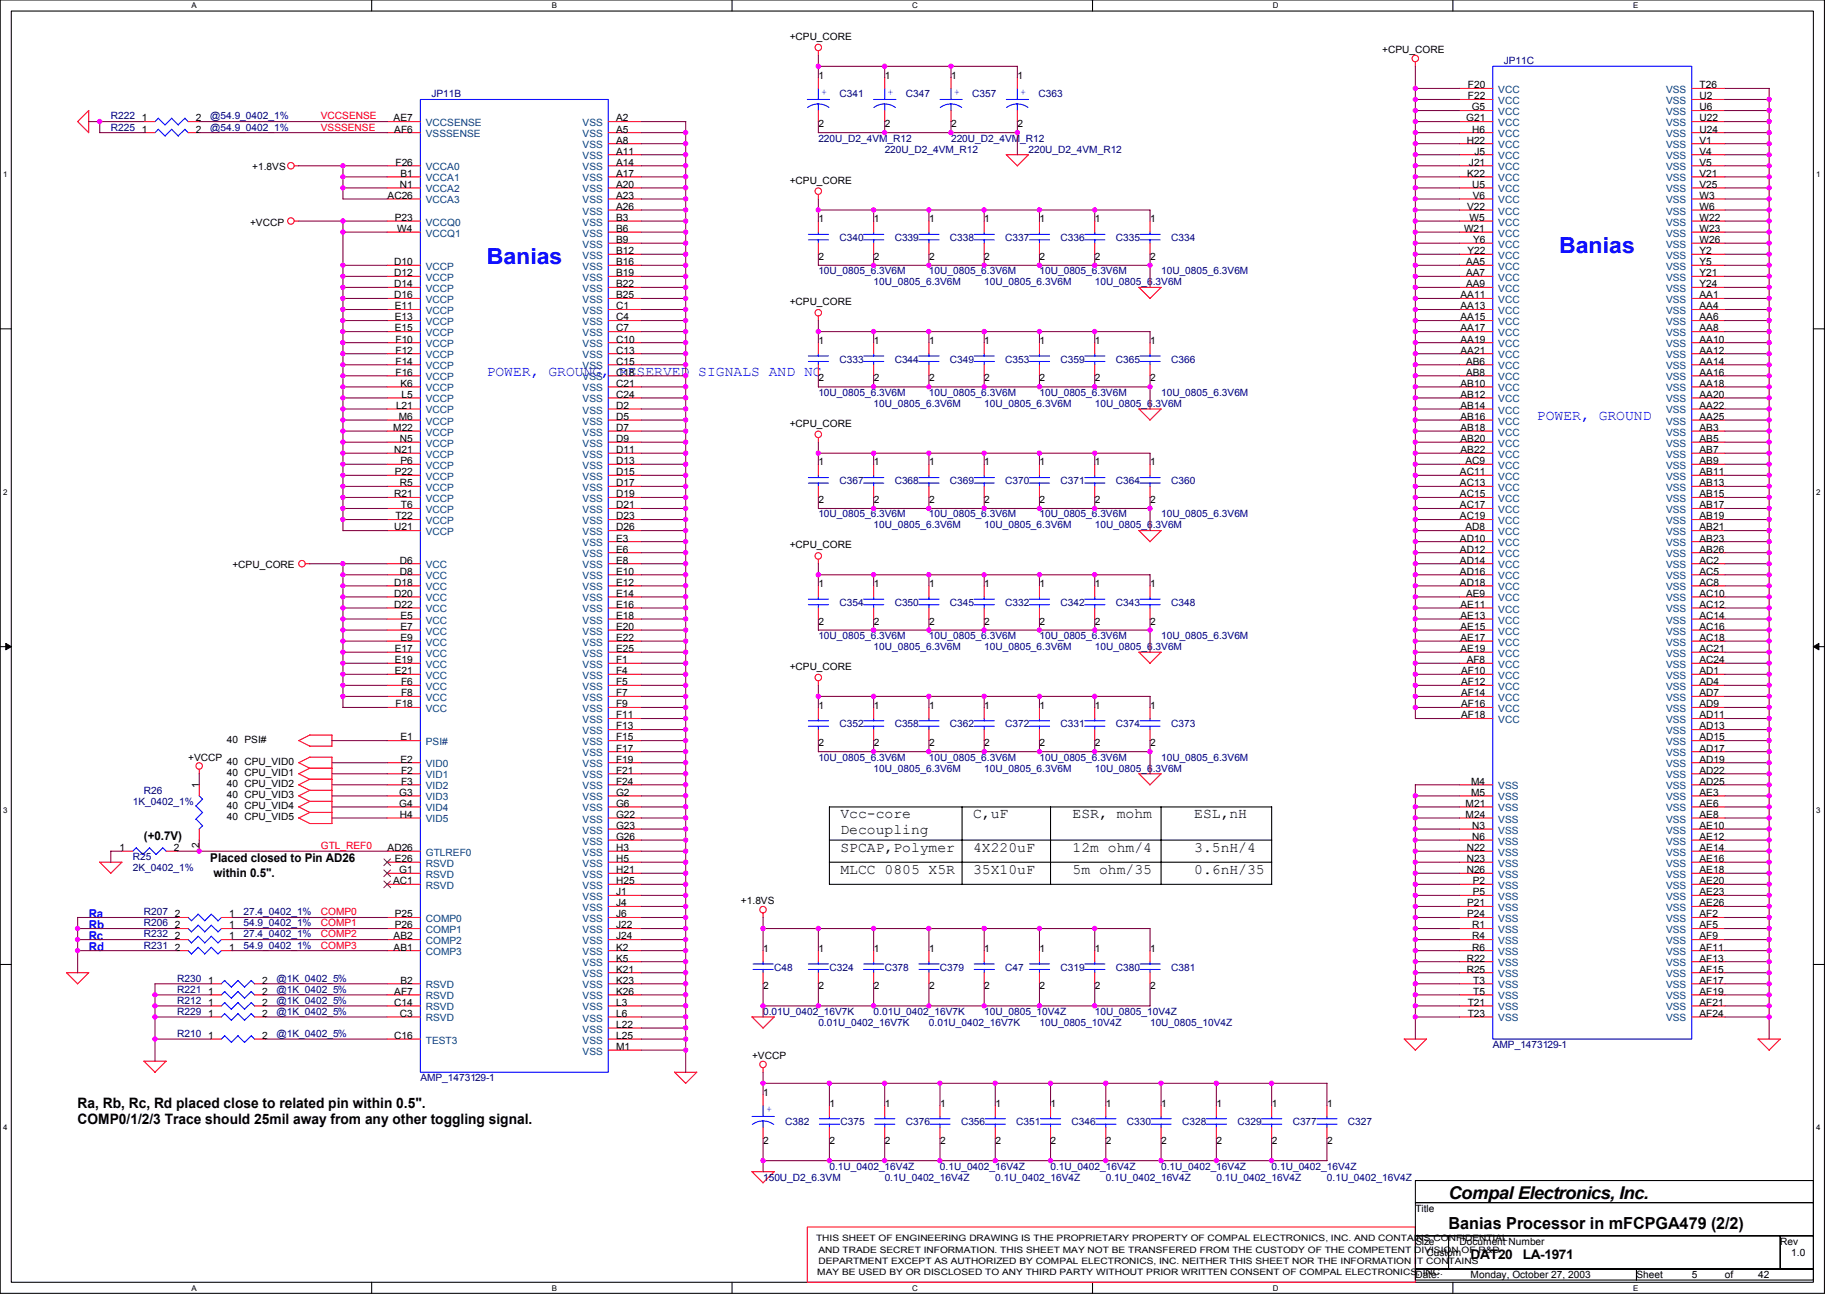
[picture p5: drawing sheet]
<svg xmlns="http://www.w3.org/2000/svg" width="297mm" height="210mm" viewBox="0 0 297 210" stroke-linecap="round" stroke-linejoin="round" font-family="sans-serif">
<defs><g id="words">
<g font-size="3.6" fill="#00f">
<text x="250.7" y="40.6">Banias</text>
<text x="78.3" y="42.4">Banias</text>
</g>
<text font-size="2.8" x="233" y="192.8">Compal Electronics, Inc.</text>
<text font-size="2.7" x="233" y="197.7">Banias Processor in mFCPGA479 (2/2)</text>
<g font-size="2.3" fill="#00f">
<text x="78.3" y="60.5">POWER, GROUNG, RESERVED SIGNALS AND NC</text>
<text x="247.2" y="67.6">POWER, GROUND</text>
</g>
<g font-size="2.3">
<text x="135.2" y="131.6">Vcc-core</text>
<text x="156.5" y="131.6">C,uF</text>
<text x="172.5" y="131.6">ESR, mohm</text>
<text x="192.1" y="131.6">ESL,nH</text>
<text x="135.2" y="134.1">Decoupling</text>
<text x="135.2" y="137">SPCAP,Polymer</text>
<text x="156.5" y="137">4X220uF</text>
<text x="172.5" y="137">12m ohm/4</text>
<text x="192.1" y="137">3.5nH/4</text>
<text x="135.2" y="140.5">MLCC 0805 X5R</text>
<text x="156.5" y="140.5">35X10uF</text>
<text x="172.5" y="140.5">5m ohm/35</text>
<text x="192.1" y="140.5">0.6nH/35</text>
<text x="12.5" y="178.2">Ra, Rb, Rc, Rd placed close to related pin within 0.5&quot;.</text>
<text x="12.5" y="180.8">COMP0/1/2/3 Trace should 25mil away from any other toggling signal.</text>
</g>
<g font-size="2.1">
<text x="236.5" y="202.5">DAT20</text>
<text x="244.9" y="202.5">LA-1971</text>
</g>
<g font-size="1.9">
<text x="23.2" y="135.2">(+0.7V)</text>
<text x="33.8" y="138.7">Placed closed to Pin AD26</text>
<text x="34.3" y="141.1">within 0.5&quot;.</text>
</g>
<g font-size="1.9" fill="#00f">
<text x="14.3" y="147.6">Ra</text>
<text x="14.3" y="149.4">Rb</text>
<text x="14.3" y="151.2">Rc</text>
<text x="14.3" y="153">Rd</text>
</g>
<g font-size="1.6">
<text x="127" y="6.4">+CPU_CORE</text>
<text x="222.3" y="8.6">+CPU_CORE</text>
<text x="131.6" y="12.6">1</text>
<text x="142.3" y="12.6">1</text>
<text x="153" y="12.6">1</text>
<text x="163.6" y="12.6">1</text>
<text x="236.1" y="14.2">F20</text>
<text x="236.1" y="16">F22</text>
<text x="236.7" y="17.8">G5</text>
<text x="273.3" y="14.2">T26</text>
<text x="273.3" y="16">U2</text>
<text x="273.3" y="17.8">U6</text>
<text x="22.8" y="19.5">1</text>
<text x="22.8" y="21.3">1</text>
<text x="31.5" y="19.5">2</text>
<text x="31.5" y="21.3">2</text>
<text x="63.3" y="19.5">AE7</text>
<text x="63.4" y="21.3">AF6</text>
<text x="99.1" y="19.5">A2</text>
<text x="99.1" y="21.3">A5</text>
<text x="99.1" y="23.1">A8</text>
<text x="131.6" y="20.5">2</text>
<text x="142.3" y="20.5">2</text>
<text x="153" y="20.5">2</text>
<text x="163.6" y="20.5">2</text>
<text x="235.8" y="19.5">G21</text>
<text x="235.9" y="23.1">H22</text>
<text x="236.8" y="21.3">H6</text>
<text x="273.3" y="19.5">U22</text>
<text x="273.3" y="21.3">U24</text>
<text x="273.3" y="23.1">V1</text>
<text x="40.6" y="27.4">+1.8VS</text>
<text x="63.6" y="26.6">F26</text>
<text x="64.4" y="28.4">B1</text>
<text x="99.1" y="24.9">A11</text>
<text x="99.1" y="26.6">A14</text>
<text x="99.1" y="28.4">A17</text>
<text x="127" y="29.5">+CPU_CORE</text>
<text x="236" y="28.4">K22</text>
<text x="236.2" y="26.6">J21</text>
<text x="237.1" y="24.9">J5</text>
<text x="273.3" y="24.9">V4</text>
<text x="273.3" y="26.6">V5</text>
<text x="273.3" y="28.4">V21</text>
<text x="62.3" y="32">AC26</text>
<text x="63.5" y="35.5">P23</text>
<text x="64.3" y="30.2">N1</text>
<text x="99.1" y="30.2">A20</text>
<text x="99.1" y="32">A23</text>
<text x="99.1" y="33.8">A26</text>
<text x="99.1" y="35.5">B3</text>
<text x="131.6" y="35.8">1</text>
<text x="140.5" y="35.8">1</text>
<text x="149.4" y="35.8">1</text>
<text x="158.3" y="35.8">1</text>
<text x="167.2" y="35.8">1</text>
<text x="176.1" y="35.8">1</text>
<text x="185" y="35.8">1</text>
<text x="236" y="33.8">V22</text>
<text x="236.3" y="35.5">W5</text>
<text x="236.8" y="30.2">U5</text>
<text x="236.9" y="32">V6</text>
<text x="273.3" y="30.2">V25</text>
<text x="273.3" y="32">W3</text>
<text x="273.3" y="33.8">W6</text>
<text x="273.3" y="35.5">W22</text>
<text x="40.2" y="36.3">+VCCP</text>
<text x="63.9" y="37.3">W4</text>
<text x="99.1" y="37.3">B6</text>
<text x="99.1" y="39.1">B9</text>
<text x="99.1" y="40.9">B12</text>
<text x="131.6" y="41.8">2</text>
<text x="140.5" y="41.8">2</text>
<text x="149.4" y="41.8">2</text>
<text x="158.3" y="41.8">2</text>
<text x="167.2" y="41.8">2</text>
<text x="176.1" y="41.8">2</text>
<text x="185" y="41.8">2</text>
<text x="235.5" y="37.3">W21</text>
<text x="236" y="40.9">Y22</text>
<text x="236.9" y="39.1">Y6</text>
<text x="273.3" y="37.3">W23</text>
<text x="273.3" y="39.1">W26</text>
<text x="273.3" y="40.9">Y2</text>
<text x="63.4" y="42.7">D10</text>
<text x="63.4" y="44.4">D12</text>
<text x="63.4" y="46.2">D14</text>
<text x="63.4" y="48">D16</text>
<text x="99.1" y="42.7">B16</text>
<text x="99.1" y="44.4">B19</text>
<text x="99.1" y="46.2">B22</text>
<text x="99.1" y="48">B25</text>
<text x="234.9" y="48">AA11</text>
<text x="235.8" y="42.7">AA5</text>
<text x="235.8" y="44.4">AA7</text>
<text x="235.8" y="46.2">AA9</text>
<text x="273.3" y="42.7">Y5</text>
<text x="273.3" y="44.4">Y21</text>
<text x="273.3" y="46.2">Y24</text>
<text x="273.3" y="48">AA1</text>
<text x="63.5" y="49.8">E11</text>
<text x="63.5" y="51.5">E13</text>
<text x="63.5" y="53.3">E15</text>
<text x="99.1" y="49.8">C1</text>
<text x="99.1" y="51.5">C4</text>
<text x="99.1" y="53.3">C7</text>
<text x="127" y="49.1">+CPU_CORE</text>
<text x="234.9" y="49.8">AA13</text>
<text x="234.9" y="51.5">AA15</text>
<text x="234.9" y="53.3">AA17</text>
<text x="273.3" y="49.8">AA4</text>
<text x="273.3" y="51.5">AA6</text>
<text x="273.3" y="53.3">AA8</text>
<text x="63.6" y="55.1">F10</text>
<text x="63.6" y="56.9">F12</text>
<text x="63.6" y="58.7">F14</text>
<text x="99.1" y="55.1">C10</text>
<text x="99.1" y="56.9">C13</text>
<text x="99.1" y="58.7">C15</text>
<text x="131.6" y="55.3">1</text>
<text x="140.5" y="55.3">1</text>
<text x="149.4" y="55.3">1</text>
<text x="158.3" y="55.3">1</text>
<text x="167.2" y="55.3">1</text>
<text x="176.1" y="55.3">1</text>
<text x="185" y="55.3">1</text>
<text x="234.9" y="55.1">AA19</text>
<text x="234.9" y="56.9">AA21</text>
<text x="235.8" y="58.7">AB6</text>
<text x="273.3" y="55.1">AA10</text>
<text x="273.3" y="56.9">AA12</text>
<text x="273.3" y="58.7">AA14</text>
<text x="63.6" y="60.4">F16</text>
<text x="63.7" y="65.8">L21</text>
<text x="64.4" y="62.2">K6</text>
<text x="64.6" y="64">L5</text>
<text x="99.1" y="60.4">C18</text>
<text x="99.1" y="62.2">C21</text>
<text x="99.1" y="64">C24</text>
<text x="99.1" y="65.8">D2</text>
<text x="131.6" y="61.4">2</text>
<text x="140.5" y="61.4">2</text>
<text x="149.4" y="61.4">2</text>
<text x="158.3" y="61.4">2</text>
<text x="167.2" y="61.4">2</text>
<text x="176.1" y="61.4">2</text>
<text x="185" y="61.4">2</text>
<text x="234.9" y="62.2">AB10</text>
<text x="234.9" y="64">AB12</text>
<text x="234.9" y="65.8">AB14</text>
<text x="235.8" y="60.4">AB8</text>
<text x="273.3" y="60.4">AA16</text>
<text x="273.3" y="62.2">AA18</text>
<text x="273.3" y="64">AA20</text>
<text x="273.3" y="65.8">AA22</text>
<text x="63.2" y="69.3">M22</text>
<text x="64.1" y="67.5">M6</text>
<text x="64.3" y="71.1">N5</text>
<text x="99.1" y="67.5">D5</text>
<text x="99.1" y="69.3">D7</text>
<text x="99.1" y="71.1">D9</text>
<text x="127" y="68.6">+CPU_CORE</text>
<text x="234.9" y="67.5">AB16</text>
<text x="234.9" y="69.3">AB18</text>
<text x="234.9" y="71.1">AB20</text>
<text x="273.3" y="67.5">AA25</text>
<text x="273.3" y="69.3">AB3</text>
<text x="273.3" y="71.1">AB5</text>
<text x="63.4" y="72.9">N21</text>
<text x="63.5" y="76.4">P22</text>
<text x="64.4" y="74.7">P6</text>
<text x="99.1" y="72.9">D11</text>
<text x="99.1" y="74.7">D13</text>
<text x="99.1" y="76.4">D15</text>
<text x="131.6" y="74.9">1</text>
<text x="140.5" y="74.9">1</text>
<text x="149.4" y="74.9">1</text>
<text x="158.3" y="74.9">1</text>
<text x="167.2" y="74.9">1</text>
<text x="176.1" y="74.9">1</text>
<text x="185" y="74.9">1</text>
<text x="234.8" y="76.4">AC11</text>
<text x="234.9" y="72.9">AB22</text>
<text x="235.7" y="74.7">AC9</text>
<text x="273.3" y="72.9">AB7</text>
<text x="273.3" y="74.7">AB9</text>
<text x="273.3" y="76.4">AB11</text>
<text x="63.4" y="80">R21</text>
<text x="63.6" y="83.5">T22</text>
<text x="64.3" y="78.2">R5</text>
<text x="64.5" y="81.8">T6</text>
<text x="99.1" y="78.2">D17</text>
<text x="99.1" y="80">D19</text>
<text x="99.1" y="81.8">D21</text>
<text x="99.1" y="83.5">D23</text>
<text x="131.6" y="80.9">2</text>
<text x="140.5" y="80.9">2</text>
<text x="149.4" y="80.9">2</text>
<text x="158.3" y="80.9">2</text>
<text x="167.2" y="80.9">2</text>
<text x="176.1" y="80.9">2</text>
<text x="185" y="80.9">2</text>
<text x="234.8" y="78.2">AC13</text>
<text x="234.8" y="80">AC15</text>
<text x="234.8" y="81.8">AC17</text>
<text x="234.8" y="83.5">AC19</text>
<text x="273.3" y="78.2">AB13</text>
<text x="273.3" y="80">AB15</text>
<text x="273.3" y="81.8">AB17</text>
<text x="273.3" y="83.5">AB19</text>
<text x="63.4" y="85.3">U21</text>
<text x="99.1" y="85.3">D26</text>
<text x="99.1" y="87.1">E3</text>
<text x="99.1" y="88.9">E6</text>
<text x="127" y="88.2">+CPU_CORE</text>
<text x="234.8" y="87.1">AD10</text>
<text x="234.8" y="88.9">AD12</text>
<text x="235.7" y="85.3">AD8</text>
<text x="273.3" y="85.3">AB21</text>
<text x="273.3" y="87.1">AB23</text>
<text x="273.3" y="88.9">AB26</text>
<text x="37.4" y="91.4">+CPU_CORE</text>
<text x="63.4" y="94.2">D18</text>
<text x="63.4" y="96">D20</text>
<text x="64.3" y="90.7">D6</text>
<text x="64.3" y="92.4">D8</text>
<text x="99.1" y="90.7">E8</text>
<text x="99.1" y="92.4">E10</text>
<text x="99.1" y="94.2">E12</text>
<text x="99.1" y="96">E14</text>
<text x="131.6" y="94.4">1</text>
<text x="140.5" y="94.4">1</text>
<text x="149.4" y="94.4">1</text>
<text x="158.3" y="94.4">1</text>
<text x="167.2" y="94.4">1</text>
<text x="176.1" y="94.4">1</text>
<text x="185" y="94.4">1</text>
<text x="234.8" y="90.7">AD14</text>
<text x="234.8" y="92.4">AD16</text>
<text x="234.8" y="94.2">AD18</text>
<text x="235.8" y="96">AE9</text>
<text x="273.3" y="90.7">AC2</text>
<text x="273.3" y="92.4">AC5</text>
<text x="273.3" y="94.2">AC8</text>
<text x="273.3" y="96">AC10</text>
<text x="63.4" y="97.8">D22</text>
<text x="64.4" y="99.5">E5</text>
<text x="64.4" y="101.3">E7</text>
<text x="99.1" y="97.8">E16</text>
<text x="99.1" y="99.5">E18</text>
<text x="99.1" y="101.3">E20</text>
<text x="131.6" y="100.5">2</text>
<text x="140.5" y="100.5">2</text>
<text x="149.4" y="100.5">2</text>
<text x="158.3" y="100.5">2</text>
<text x="167.2" y="100.5">2</text>
<text x="176.1" y="100.5">2</text>
<text x="185" y="100.5">2</text>
<text x="234.9" y="97.8">AE11</text>
<text x="234.9" y="99.5">AE13</text>
<text x="234.9" y="101.3">AE15</text>
<text x="273.3" y="97.8">AC12</text>
<text x="273.3" y="99.5">AC14</text>
<text x="273.3" y="101.3">AC16</text>
<text x="63.5" y="104.9">E17</text>
<text x="63.5" y="106.7">E19</text>
<text x="64.4" y="103.1">E9</text>
<text x="99.1" y="103.1">E22</text>
<text x="99.1" y="104.9">E25</text>
<text x="99.1" y="106.7">F1</text>
<text x="127" y="107.8">+CPU_CORE</text>
<text x="234.9" y="103.1">AE17</text>
<text x="234.9" y="104.9">AE19</text>
<text x="235.9" y="106.7">AF8</text>
<text x="273.3" y="103.1">AC18</text>
<text x="273.3" y="104.9">AC21</text>
<text x="273.3" y="106.7">AC24</text>
<text x="63.5" y="108.4">E21</text>
<text x="63.6" y="113.8">F18</text>
<text x="64.5" y="110.2">F6</text>
<text x="64.5" y="112">F8</text>
<text x="99.1" y="108.4">F4</text>
<text x="99.1" y="110.2">F5</text>
<text x="99.1" y="112">F7</text>
<text x="99.1" y="113.8">F9</text>
<text x="131.6" y="114">1</text>
<text x="140.5" y="114">1</text>
<text x="149.4" y="114">1</text>
<text x="158.3" y="114">1</text>
<text x="167.2" y="114">1</text>
<text x="176.1" y="114">1</text>
<text x="185" y="114">1</text>
<text x="235" y="108.4">AF10</text>
<text x="235" y="110.2">AF12</text>
<text x="235" y="112">AF14</text>
<text x="235" y="113.8">AF16</text>
<text x="273.3" y="108.4">AD1</text>
<text x="273.3" y="110.2">AD4</text>
<text x="273.3" y="112">AD7</text>
<text x="273.3" y="113.8">AD9</text>
<text x="36.5" y="119.5">40 PSI#</text>
<text x="64.4" y="119.1">E1</text>
<text x="99.1" y="115.5">F11</text>
<text x="99.1" y="117.3">F13</text>
<text x="99.1" y="119.1">F15</text>
<text x="235" y="115.5">AF18</text>
<text x="273.3" y="115.5">AD11</text>
<text x="273.3" y="117.3">AD13</text>
<text x="273.3" y="119.1">AD15</text>
<text x="30.3" y="122.3">+VCCP</text>
<text x="36.5" y="123.1">40 CPU_VID0</text>
<text x="36.5" y="124.8">40 CPU_VID1</text>
<text x="64.4" y="122.7">E2</text>
<text x="64.5" y="124.4">F2</text>
<text x="99.1" y="120.9">F17</text>
<text x="99.1" y="122.7">F19</text>
<text x="99.1" y="124.4">F21</text>
<text x="131.6" y="120">2</text>
<text x="140.5" y="120">2</text>
<text x="149.4" y="120">2</text>
<text x="158.3" y="120">2</text>
<text x="167.2" y="120">2</text>
<text x="176.1" y="120">2</text>
<text x="185" y="120">2</text>
<text x="273.3" y="120.9">AD17</text>
<text x="273.3" y="122.7">AD19</text>
<text x="273.3" y="124.4">AD22</text>
<text x="32" y="126.8" transform="rotate(-90 32 126.8)">1</text>
<text x="36.5" y="126.6">40 CPU_VID2</text>
<text x="36.5" y="128.4">40 CPU_VID3</text>
<text x="36.5" y="130.2">40 CPU_VID4</text>
<text x="36.5" y="132">40 CPU_VID5</text>
<text x="64.2" y="128">G3</text>
<text x="64.2" y="129.8">G4</text>
<text x="64.3" y="131.6">H4</text>
<text x="64.5" y="126.2">F3</text>
<text x="99.1" y="126.2">F24</text>
<text x="99.1" y="128">G2</text>
<text x="99.1" y="129.8">G6</text>
<text x="99.1" y="131.6">G22</text>
<text x="235.7" y="129.8">M21</text>
<text x="235.7" y="131.6">M24</text>
<text x="236.6" y="126.2">M4</text>
<text x="236.6" y="128">M5</text>
<text x="273.3" y="126.2">AD25</text>
<text x="273.3" y="128">AE3</text>
<text x="273.3" y="129.8">AE6</text>
<text x="273.3" y="131.6">AE8</text>
<text x="19.2" y="136.9">1</text>
<text x="28" y="136.9">2</text>
<text x="32" y="136.5" transform="rotate(-90 32 136.5)">2</text>
<text x="62.3" y="136.9">AD26</text>
<text x="99.1" y="133.3">G23</text>
<text x="99.1" y="135.1">G26</text>
<text x="99.1" y="136.9">H3</text>
<text x="235.9" y="136.9">N22</text>
<text x="236.8" y="133.3">N3</text>
<text x="236.8" y="135.1">N6</text>
<text x="273.3" y="133.3">AE10</text>
<text x="273.3" y="135.1">AE12</text>
<text x="273.3" y="136.9">AE14</text>
<text x="63.2" y="142.2">AC1</text>
<text x="63.5" y="138.7">E26</text>
<text x="64.2" y="140.4">G1</text>
<text x="99.1" y="138.7">H5</text>
<text x="99.1" y="140.4">H21</text>
<text x="99.1" y="142.2">H25</text>
<text x="99.1" y="144">J1</text>
<text x="235.9" y="138.7">N23</text>
<text x="235.9" y="140.4">N26</text>
<text x="236.9" y="142.2">P2</text>
<text x="236.9" y="144">P5</text>
<text x="273.3" y="138.7">AE16</text>
<text x="273.3" y="140.4">AE18</text>
<text x="273.3" y="142.2">AE20</text>
<text x="273.3" y="144">AE23</text>
<text x="28.1" y="149.3">2</text>
<text x="28.1" y="147.6">2</text>
<text x="36.8" y="149.3">1</text>
<text x="36.8" y="147.6">1</text>
<text x="63.5" y="147.6">P25</text>
<text x="63.5" y="149.3">P26</text>
<text x="99.1" y="145.8">J4</text>
<text x="99.1" y="147.6">J6</text>
<text x="99.1" y="149.3">J22</text>
<text x="119.2" y="145.5">+1.8VS</text>
<text x="236" y="145.8">P21</text>
<text x="236" y="147.6">P24</text>
<text x="236.8" y="149.3">R1</text>
<text x="273.3" y="145.8">AE26</text>
<text x="273.3" y="147.6">AF2</text>
<text x="273.3" y="149.3">AF5</text>
<text x="28.1" y="152.9">2</text>
<text x="28.1" y="151.1">2</text>
<text x="36.8" y="152.9">1</text>
<text x="36.8" y="151.1">1</text>
<text x="63.3" y="151.1">AB2</text>
<text x="63.3" y="152.9">AB1</text>
<text x="99.1" y="151.1">J24</text>
<text x="99.1" y="152.9">K2</text>
<text x="99.1" y="154.7">K5</text>
<text x="122.7" y="153.1">1</text>
<text x="131.6" y="153.1">1</text>
<text x="140.5" y="153.1">1</text>
<text x="149.4" y="153.1">1</text>
<text x="158.3" y="153.1">1</text>
<text x="167.2" y="153.1">1</text>
<text x="176.1" y="153.1">1</text>
<text x="185" y="153.1">1</text>
<text x="235.9" y="154.7">R22</text>
<text x="236.8" y="151.1">R4</text>
<text x="236.8" y="152.9">R6</text>
<text x="273.3" y="151.1">AF9</text>
<text x="273.3" y="152.9">AF11</text>
<text x="273.3" y="154.7">AF13</text>
<text x="33.5" y="161.8">1</text>
<text x="33.5" y="160">1</text>
<text x="33.5" y="158.2">1</text>
<text x="42.2" y="161.8">2</text>
<text x="42.2" y="160">2</text>
<text x="42.2" y="158.2">2</text>
<text x="63.4" y="160">AF7</text>
<text x="63.4" y="161.8">C14</text>
<text x="64.4" y="158.2">B2</text>
<text x="99.1" y="156.4">K21</text>
<text x="99.1" y="158.2">K23</text>
<text x="99.1" y="160">K26</text>
<text x="99.1" y="161.8">L3</text>
<text x="122.7" y="159.2">2</text>
<text x="131.6" y="159.2">2</text>
<text x="140.5" y="159.2">2</text>
<text x="149.4" y="159.2">2</text>
<text x="158.3" y="159.2">2</text>
<text x="167.2" y="159.2">2</text>
<text x="176.1" y="159.2">2</text>
<text x="185" y="159.2">2</text>
<text x="235.9" y="156.4">R25</text>
<text x="236" y="161.8">T21</text>
<text x="236.9" y="158.2">T3</text>
<text x="236.9" y="160">T5</text>
<text x="273.3" y="156.4">AF15</text>
<text x="273.3" y="158.2">AF17</text>
<text x="273.3" y="160">AF19</text>
<text x="273.3" y="161.8">AF21</text>
<text x="33.5" y="167.1">1</text>
<text x="33.5" y="163.6">1</text>
<text x="42.2" y="167.1">2</text>
<text x="42.2" y="163.6">2</text>
<text x="63.4" y="167.1">C16</text>
<text x="64.3" y="163.6">C3</text>
<text x="99.1" y="163.6">L6</text>
<text x="99.1" y="165.3">L22</text>
<text x="99.1" y="167.1">L25</text>
<text x="236" y="163.6">T23</text>
<text x="273.3" y="163.6">AF24</text>
<text x="99.1" y="168.9">M1</text>
<text x="120.9" y="170.3">+VCCP</text>
<text x="122.7" y="176.2">1</text>
<text x="133.4" y="178">1</text>
<text x="142.3" y="178">1</text>
<text x="151.2" y="178">1</text>
<text x="160.1" y="178">1</text>
<text x="169" y="178">1</text>
<text x="177.9" y="178">1</text>
<text x="186.8" y="178">1</text>
<text x="195.6" y="178">1</text>
<text x="204.5" y="178">1</text>
<text x="213.4" y="178">1</text>
<text x="122.7" y="184">2</text>
<text x="133.4" y="184">2</text>
<text x="142.3" y="184">2</text>
<text x="151.2" y="184">2</text>
<text x="160.1" y="184">2</text>
<text x="169" y="184">2</text>
<text x="177.9" y="184">2</text>
<text x="186.8" y="184">2</text>
<text x="195.6" y="184">2</text>
<text x="204.5" y="184">2</text>
<text x="213.4" y="184">2</text>
<text x="227.6" y="194.9">Title</text>
<text x="227.6" y="200.2">Size</text>
<text x="229.4" y="202">Custom</text>
<text x="234.7" y="200.2">Document Number</text>
<text x="286.3" y="200.2">Rev</text>
<text x="288.1" y="202">1.0</text>
<text x="227.6" y="205.5">Date:</text>
<text x="236.5" y="205.5">Monday, October 27, 2003</text>
<text x="263.2" y="205.5">Sheet</text>
<text x="272.1" y="205.5">5</text>
<text x="277.4" y="205.5">of</text>
<text x="282.7" y="205.5">42</text>
</g>
<g font-size="1.6" fill="#000080">
<text x="241.8" y="10.3">JP11C</text>
<text x="69.4" y="15.7">JP11B</text>
<text x="135" y="15.7">C341</text>
<text x="145.7" y="15.7">C347</text>
<text x="156.3" y="15.7">C357</text>
<text x="167" y="15.7">C363</text>
<text x="17.8" y="19.2">R222</text>
<text x="17.8" y="21">R225</text>
<text x="33.8" y="19.2">@54.9_0402_1%</text>
<text x="33.8" y="21">@54.9_0402_1%</text>
<text x="131.6" y="22.8">220U_D2_4VM_R12</text>
<text x="152.9" y="22.8">220U_D2_4VM_R12</text>
<text x="142.3" y="24.6">220U_D2_4VM_R12</text>
<text x="165.4" y="24.6">220U_D2_4VM_R12</text>
<text x="135" y="38.8">C340</text>
<text x="143.9" y="38.8">C339</text>
<text x="152.8" y="38.8">C338</text>
<text x="161.7" y="38.8">C337</text>
<text x="170.6" y="38.8">C336</text>
<text x="179.4" y="38.8">C335</text>
<text x="188.3" y="38.8">C334</text>
<text x="131.6" y="44.1">10U_0805_6.3V6M</text>
<text x="140.5" y="45.9">10U_0805_6.3V6M</text>
<text x="149.4" y="44.1">10U_0805_6.3V6M</text>
<text x="158.3" y="45.9">10U_0805_6.3V6M</text>
<text x="167.2" y="44.1">10U_0805_6.3V6M</text>
<text x="176.1" y="45.9">10U_0805_6.3V6M</text>
<text x="186.7" y="44.1">10U_0805_6.3V6M</text>
<text x="135" y="58.3">C333</text>
<text x="143.9" y="58.3">C344</text>
<text x="152.8" y="58.3">C349</text>
<text x="161.7" y="58.3">C353</text>
<text x="170.6" y="58.3">C359</text>
<text x="179.4" y="58.3">C365</text>
<text x="188.3" y="58.3">C366</text>
<text x="131.6" y="63.7">10U_0805_6.3V6M</text>
<text x="140.5" y="65.4">10U_0805_6.3V6M</text>
<text x="149.4" y="63.7">10U_0805_6.3V6M</text>
<text x="158.3" y="65.4">10U_0805_6.3V6M</text>
<text x="167.2" y="63.7">10U_0805_6.3V6M</text>
<text x="176.1" y="65.4">10U_0805_6.3V6M</text>
<text x="186.7" y="63.7">10U_0805_6.3V6M</text>
<text x="135" y="77.9">C367</text>
<text x="143.9" y="77.9">C368</text>
<text x="152.8" y="77.9">C369</text>
<text x="161.7" y="77.9">C370</text>
<text x="170.6" y="77.9">C371</text>
<text x="179.4" y="77.9">C364</text>
<text x="188.3" y="77.9">C360</text>
<text x="131.6" y="83.2">10U_0805_6.3V6M</text>
<text x="149.4" y="83.2">10U_0805_6.3V6M</text>
<text x="167.2" y="83.2">10U_0805_6.3V6M</text>
<text x="186.7" y="83.2">10U_0805_6.3V6M</text>
<text x="140.5" y="85">10U_0805_6.3V6M</text>
<text x="158.3" y="85">10U_0805_6.3V6M</text>
<text x="176.1" y="85">10U_0805_6.3V6M</text>
<text x="135" y="97.5">C354</text>
<text x="143.9" y="97.5">C350</text>
<text x="152.8" y="97.5">C345</text>
<text x="161.7" y="97.5">C332</text>
<text x="170.6" y="97.5">C342</text>
<text x="179.4" y="97.5">C343</text>
<text x="188.3" y="97.5">C348</text>
<text x="131.6" y="102.8">10U_0805_6.3V6M</text>
<text x="140.5" y="104.6">10U_0805_6.3V6M</text>
<text x="149.4" y="102.8">10U_0805_6.3V6M</text>
<text x="158.3" y="104.6">10U_0805_6.3V6M</text>
<text x="167.2" y="102.8">10U_0805_6.3V6M</text>
<text x="176.1" y="104.6">10U_0805_6.3V6M</text>
<text x="186.7" y="102.8">10U_0805_6.3V6M</text>
<text x="135" y="117">C352</text>
<text x="143.9" y="117">C358</text>
<text x="152.8" y="117">C362</text>
<text x="161.7" y="117">C372</text>
<text x="170.6" y="117">C331</text>
<text x="179.4" y="117">C374</text>
<text x="188.3" y="117">C373</text>
<text x="131.6" y="122.3">10U_0805_6.3V6M</text>
<text x="140.5" y="124.1">10U_0805_6.3V6M</text>
<text x="149.4" y="122.3">10U_0805_6.3V6M</text>
<text x="158.3" y="124.1">10U_0805_6.3V6M</text>
<text x="167.2" y="122.3">10U_0805_6.3V6M</text>
<text x="176.1" y="124.1">10U_0805_6.3V6M</text>
<text x="186.7" y="122.3">10U_0805_6.3V6M</text>
<text x="21.4" y="129.5">1K_0402_1%</text>
<text x="23.2" y="127.7">R26</text>
<text x="21.4" y="138.3">R25</text>
<text x="21.4" y="140.1">2K_0402_1%</text>
<text x="23.2" y="149">R206</text>
<text x="23.2" y="147.2">R207</text>
<text x="39.2" y="149">54.9_0402_1%</text>
<text x="39.2" y="147.2">27.4_0402_1%</text>
<text x="23.2" y="152.6">R231</text>
<text x="23.2" y="150.8">R232</text>
<text x="39.2" y="152.6">54.9_0402_1%</text>
<text x="39.2" y="150.8">27.4_0402_1%</text>
<text x="28.5" y="161.5">R212</text>
<text x="28.5" y="159.7">R221</text>
<text x="28.5" y="157.9">R230</text>
<text x="44.5" y="161.5">@1K_0402_5%</text>
<text x="44.5" y="159.7">@1K_0402_5%</text>
<text x="44.5" y="157.9">@1K_0402_5%</text>
<text x="124.5" y="156.1">C48</text>
<text x="133.4" y="156.1">C324</text>
<text x="142.3" y="156.1">C378</text>
<text x="151.2" y="156.1">C379</text>
<text x="161.7" y="156.1">C47</text>
<text x="170.6" y="156.1">C319</text>
<text x="179.4" y="156.1">C380</text>
<text x="188.3" y="156.1">C381</text>
<text x="28.5" y="166.8">R210</text>
<text x="28.5" y="163.2">R229</text>
<text x="44.5" y="166.8">@1K_0402_5%</text>
<text x="44.5" y="163.2">@1K_0402_5%</text>
<text x="122.7" y="163.2">0.01U_0402_16V7K</text>
<text x="131.6" y="165">0.01U_0402_16V7K</text>
<text x="140.5" y="163.2">0.01U_0402_16V7K</text>
<text x="149.4" y="165">0.01U_0402_16V7K</text>
<text x="158.3" y="163.2">10U_0805_10V4Z</text>
<text x="167.2" y="165">10U_0805_10V4Z</text>
<text x="176.1" y="163.2">10U_0805_10V4Z</text>
<text x="185" y="165">10U_0805_10V4Z</text>
<text x="67.6" y="173.9">AMP_1473129-1</text>
<text x="240.1" y="168.6">AMP_1473129-1</text>
<text x="126.3" y="181">C382</text>
<text x="135.2" y="181">C375</text>
<text x="145.7" y="181">C376</text>
<text x="154.6" y="181">C356</text>
<text x="163.4" y="181">C351</text>
<text x="172.3" y="181">C346</text>
<text x="181.2" y="181">C330</text>
<text x="190.1" y="181">C328</text>
<text x="199" y="181">C329</text>
<text x="207.9" y="181">C377</text>
<text x="216.8" y="181">C327</text>
<text x="122.7" y="189.9">150U_D2_6.3VM</text>
<text x="133.4" y="188.1">0.1U_0402_16V4Z</text>
<text x="142.3" y="189.9">0.1U_0402_16V4Z</text>
<text x="151.2" y="188.1">0.1U_0402_16V4Z</text>
<text x="160.1" y="189.9">0.1U_0402_16V4Z</text>
<text x="168.9" y="188.1">0.1U_0402_16V4Z</text>
<text x="177.8" y="189.9">0.1U_0402_16V4Z</text>
<text x="186.7" y="188.1">0.1U_0402_16V4Z</text>
<text x="195.6" y="189.9">0.1U_0402_16V4Z</text>
<text x="204.5" y="188.1">0.1U_0402_16V4Z</text>
<text x="213.4" y="189.9">0.1U_0402_16V4Z</text>
</g>
<g font-size="1.6" fill="#00f">
<text x="132.1" y="15.3">+</text>
<text x="142.8" y="15.3">+</text>
<text x="153.5" y="15.3">+</text>
<text x="164.1" y="15.3">+</text>
<text x="123.3" y="178.9">+</text>
</g>
<g font-size="1.6" fill="#004080">
<text x="241" y="15">VCC</text>
<text x="241" y="16.7">VCC</text>
<text x="267.9" y="14.9">VSS</text>
<text x="267.9" y="16.7">VSS</text>
<text x="68.5" y="20.3">VCCSENSE</text>
<text x="68.5" y="22.1">VSSSENSE</text>
<text x="93.7" y="20.3">VSS</text>
<text x="93.7" y="22.1">VSS</text>
<text x="93.7" y="23.8">VSS</text>
<text x="241" y="18.5">VCC</text>
<text x="241" y="20.3">VCC</text>
<text x="241" y="22.1">VCC</text>
<text x="241" y="23.8">VCC</text>
<text x="267.9" y="18.5">VSS</text>
<text x="267.9" y="20.3">VSS</text>
<text x="267.9" y="22.1">VSS</text>
<text x="267.9" y="23.8">VSS</text>
<text x="68.5" y="27.4">VCCA0</text>
<text x="68.5" y="29.2">VCCA1</text>
<text x="93.7" y="25.6">VSS</text>
<text x="93.7" y="27.4">VSS</text>
<text x="93.7" y="29.2">VSS</text>
<text x="241" y="25.6">VCC</text>
<text x="241" y="27.4">VCC</text>
<text x="241" y="29.2">VCC</text>
<text x="267.9" y="25.6">VSS</text>
<text x="267.9" y="27.4">VSS</text>
<text x="267.9" y="29.2">VSS</text>
<text x="68.5" y="30.9">VCCA2</text>
<text x="68.5" y="32.7">VCCA3</text>
<text x="93.7" y="30.9">VSS</text>
<text x="93.7" y="32.7">VSS</text>
<text x="93.7" y="34.5">VSS</text>
<text x="241" y="31">VCC</text>
<text x="241" y="32.7">VCC</text>
<text x="241" y="34.5">VCC</text>
<text x="267.9" y="30.9">VSS</text>
<text x="267.9" y="32.7">VSS</text>
<text x="267.9" y="34.5">VSS</text>
<text x="68.5" y="36.3">VCCQ0</text>
<text x="68.5" y="38.1">VCCQ1</text>
<text x="93.7" y="36.3">VSS</text>
<text x="93.7" y="38.1">VSS</text>
<text x="93.7" y="39.8">VSS</text>
<text x="93.7" y="41.6">VSS</text>
<text x="241" y="36.3">VCC</text>
<text x="241" y="38.1">VCC</text>
<text x="241" y="39.8">VCC</text>
<text x="241" y="41.6">VCC</text>
<text x="267.9" y="36.3">VSS</text>
<text x="267.9" y="38.1">VSS</text>
<text x="267.9" y="39.8">VSS</text>
<text x="267.9" y="41.6">VSS</text>
<text x="68.5" y="43.4">VCCP</text>
<text x="68.5" y="45.2">VCCP</text>
<text x="68.5" y="46.9">VCCP</text>
<text x="93.7" y="43.4">VSS</text>
<text x="93.7" y="45.2">VSS</text>
<text x="93.7" y="47">VSS</text>
<text x="241" y="43.4">VCC</text>
<text x="241" y="45.2">VCC</text>
<text x="241" y="47">VCC</text>
<text x="267.9" y="43.4">VSS</text>
<text x="267.9" y="45.2">VSS</text>
<text x="267.9" y="46.9">VSS</text>
<text x="68.5" y="48.7">VCCP</text>
<text x="68.5" y="50.5">VCCP</text>
<text x="68.5" y="52.3">VCCP</text>
<text x="93.7" y="48.7">VSS</text>
<text x="93.7" y="50.5">VSS</text>
<text x="93.7" y="52.3">VSS</text>
<text x="241" y="48.7">VCC</text>
<text x="241" y="50.5">VCC</text>
<text x="241" y="52.3">VCC</text>
<text x="267.9" y="48.7">VSS</text>
<text x="267.9" y="50.5">VSS</text>
<text x="267.9" y="52.3">VSS</text>
<text x="68.5" y="54.1">VCCP</text>
<text x="68.5" y="55.8">VCCP</text>
<text x="68.5" y="57.6">VCCP</text>
<text x="68.5" y="59.4">VCCP</text>
<text x="93.7" y="54.1">VSS</text>
<text x="93.7" y="55.8">VSS</text>
<text x="93.7" y="57.6">VSS</text>
<text x="93.7" y="59.4">VSS</text>
<text x="241" y="54.1">VCC</text>
<text x="241" y="55.8">VCC</text>
<text x="241" y="57.6">VCC</text>
<text x="241" y="59.4">VCC</text>
<text x="267.9" y="54.1">VSS</text>
<text x="267.9" y="55.8">VSS</text>
<text x="267.9" y="57.6">VSS</text>
<text x="267.9" y="59.4">VSS</text>
<text x="68.5" y="61.2">VCCP</text>
<text x="68.5" y="63">VCCP</text>
<text x="68.5" y="64.7">VCCP</text>
<text x="93.7" y="61.2">VSS</text>
<text x="93.7" y="63">VSS</text>
<text x="93.7" y="64.7">VSS</text>
<text x="241" y="61.2">VCC</text>
<text x="241" y="63">VCC</text>
<text x="241" y="64.7">VCC</text>
<text x="267.9" y="61.2">VSS</text>
<text x="267.9" y="63">VSS</text>
<text x="267.9" y="64.7">VSS</text>
<text x="68.5" y="66.5">VCCP</text>
<text x="68.5" y="68.3">VCCP</text>
<text x="68.5" y="70.1">VCCP</text>
<text x="68.5" y="71.8">VCCP</text>
<text x="93.7" y="66.5">VSS</text>
<text x="93.7" y="68.3">VSS</text>
<text x="93.7" y="70.1">VSS</text>
<text x="93.7" y="71.8">VSS</text>
<text x="241" y="66.5">VCC</text>
<text x="241" y="68.3">VCC</text>
<text x="241" y="70.1">VCC</text>
<text x="241" y="71.8">VCC</text>
<text x="267.9" y="66.5">VSS</text>
<text x="267.9" y="68.3">VSS</text>
<text x="267.9" y="70.1">VSS</text>
<text x="267.9" y="71.8">VSS</text>
<text x="68.5" y="73.6">VCCP</text>
<text x="68.5" y="75.4">VCCP</text>
<text x="68.5" y="77.2">VCCP</text>
<text x="93.7" y="73.6">VSS</text>
<text x="93.7" y="75.4">VSS</text>
<text x="93.7" y="77.2">VSS</text>
<text x="241" y="73.6">VCC</text>
<text x="241" y="75.4">VCC</text>
<text x="241" y="77.2">VCC</text>
<text x="267.9" y="73.6">VSS</text>
<text x="267.9" y="75.4">VSS</text>
<text x="267.9" y="77.2">VSS</text>
<text x="68.5" y="79">VCCP</text>
<text x="68.5" y="80.7">VCCP</text>
<text x="68.5" y="82.5">VCCP</text>
<text x="93.7" y="79">VSS</text>
<text x="93.7" y="80.7">VSS</text>
<text x="93.7" y="82.5">VSS</text>
<text x="241" y="79">VCC</text>
<text x="241" y="80.7">VCC</text>
<text x="241" y="82.5">VCC</text>
<text x="267.9" y="79">VSS</text>
<text x="267.9" y="80.7">VSS</text>
<text x="267.9" y="82.5">VSS</text>
<text x="68.5" y="84.3">VCCP</text>
<text x="68.5" y="86.1">VCCP</text>
<text x="93.7" y="84.3">VSS</text>
<text x="93.7" y="86.1">VSS</text>
<text x="93.7" y="87.8">VSS</text>
<text x="93.7" y="89.6">VSS</text>
<text x="241" y="84.3">VCC</text>
<text x="241" y="86.1">VCC</text>
<text x="241" y="87.9">VCC</text>
<text x="241" y="89.6">VCC</text>
<text x="267.9" y="84.3">VSS</text>
<text x="267.9" y="86.1">VSS</text>
<text x="267.9" y="87.8">VSS</text>
<text x="267.9" y="89.6">VSS</text>
<text x="68.5" y="91.4">VCC</text>
<text x="68.5" y="93.2">VCC</text>
<text x="68.5" y="95">VCC</text>
<text x="93.7" y="91.4">VSS</text>
<text x="93.7" y="93.2">VSS</text>
<text x="93.7" y="95">VSS</text>
<text x="241" y="91.4">VCC</text>
<text x="241" y="93.2">VCC</text>
<text x="241" y="95">VCC</text>
<text x="267.9" y="91.4">VSS</text>
<text x="267.9" y="93.2">VSS</text>
<text x="267.9" y="95">VSS</text>
<text x="68.5" y="96.7">VCC</text>
<text x="68.5" y="98.5">VCC</text>
<text x="68.5" y="100.3">VCC</text>
<text x="93.7" y="96.7">VSS</text>
<text x="93.7" y="98.5">VSS</text>
<text x="93.7" y="100.3">VSS</text>
<text x="241" y="96.7">VCC</text>
<text x="241" y="98.5">VCC</text>
<text x="241" y="100.3">VCC</text>
<text x="267.9" y="96.7">VSS</text>
<text x="267.9" y="98.5">VSS</text>
<text x="267.9" y="100.3">VSS</text>
<text x="68.5" y="102.1">VCC</text>
<text x="68.5" y="103.9">VCC</text>
<text x="68.5" y="105.6">VCC</text>
<text x="68.5" y="107.4">VCC</text>
<text x="93.7" y="102.1">VSS</text>
<text x="93.7" y="103.8">VSS</text>
<text x="93.7" y="105.6">VSS</text>
<text x="93.7" y="107.4">VSS</text>
<text x="241" y="102.1">VCC</text>
<text x="241" y="103.9">VCC</text>
<text x="241" y="105.6">VCC</text>
<text x="241" y="107.4">VCC</text>
<text x="267.9" y="102.1">VSS</text>
<text x="267.9" y="103.8">VSS</text>
<text x="267.9" y="105.6">VSS</text>
<text x="267.9" y="107.4">VSS</text>
<text x="68.5" y="109.2">VCC</text>
<text x="68.5" y="111">VCC</text>
<text x="68.5" y="112.7">VCC</text>
<text x="93.7" y="109.2">VSS</text>
<text x="93.7" y="111">VSS</text>
<text x="93.7" y="112.7">VSS</text>
<text x="241" y="109.2">VCC</text>
<text x="241" y="111">VCC</text>
<text x="241" y="112.7">VCC</text>
<text x="267.9" y="109.2">VSS</text>
<text x="267.9" y="111">VSS</text>
<text x="267.9" y="112.7">VSS</text>
<text x="68.5" y="119.8">PSI#</text>
<text x="68.5" y="114.5">VCC</text>
<text x="93.7" y="114.5">VSS</text>
<text x="93.7" y="116.3">VSS</text>
<text x="93.7" y="118.1">VSS</text>
<text x="93.7" y="119.9">VSS</text>
<text x="241" y="116.3">VCC</text>
<text x="241" y="114.5">VCC</text>
<text x="267.9" y="114.5">VSS</text>
<text x="267.9" y="116.3">VSS</text>
<text x="267.9" y="118.1">VSS</text>
<text x="267.9" y="119.8">VSS</text>
<text x="68.5" y="123.4">VID0</text>
<text x="68.5" y="125.2">VID1</text>
<text x="93.7" y="121.6">VSS</text>
<text x="93.7" y="123.4">VSS</text>
<text x="93.7" y="125.2">VSS</text>
<text x="267.9" y="121.6">VSS</text>
<text x="267.9" y="123.4">VSS</text>
<text x="267.9" y="125.2">VSS</text>
<text x="68.5" y="127">VID2</text>
<text x="68.5" y="128.7">VID3</text>
<text x="68.5" y="130.5">VID4</text>
<text x="93.7" y="127">VSS</text>
<text x="93.7" y="128.7">VSS</text>
<text x="93.7" y="130.5">VSS</text>
<text x="241" y="127">VSS</text>
<text x="241" y="128.7">VSS</text>
<text x="241" y="130.5">VSS</text>
<text x="267.9" y="127">VSS</text>
<text x="267.9" y="128.7">VSS</text>
<text x="267.9" y="130.5">VSS</text>
<text x="68.5" y="137.6">GTLREF0</text>
<text x="68.5" y="132.3">VID5</text>
<text x="93.7" y="132.3">VSS</text>
<text x="93.7" y="134.1">VSS</text>
<text x="93.7" y="135.9">VSS</text>
<text x="93.7" y="137.6">VSS</text>
<text x="241" y="132.3">VSS</text>
<text x="241" y="134.1">VSS</text>
<text x="241" y="135.9">VSS</text>
<text x="241" y="137.6">VSS</text>
<text x="267.9" y="132.3">VSS</text>
<text x="267.9" y="134.1">VSS</text>
<text x="267.9" y="135.9">VSS</text>
<text x="267.9" y="137.6">VSS</text>
<text x="68.5" y="139.4">RSVD</text>
<text x="68.5" y="141.2">RSVD</text>
<text x="68.5" y="143">RSVD</text>
<text x="93.7" y="139.4">VSS</text>
<text x="93.7" y="141.2">VSS</text>
<text x="93.7" y="143">VSS</text>
<text x="241" y="139.4">VSS</text>
<text x="241" y="141.2">VSS</text>
<text x="241" y="143">VSS</text>
<text x="267.9" y="139.4">VSS</text>
<text x="267.9" y="141.2">VSS</text>
<text x="267.9" y="143">VSS</text>
<text x="68.5" y="148.3">COMP0</text>
<text x="93.7" y="144.7">VSS</text>
<text x="93.7" y="146.5">VSS</text>
<text x="93.7" y="148.3">VSS</text>
<text x="241" y="144.7">VSS</text>
<text x="241" y="146.5">VSS</text>
<text x="241" y="148.3">VSS</text>
<text x="267.9" y="144.7">VSS</text>
<text x="267.9" y="146.5">VSS</text>
<text x="267.9" y="148.3">VSS</text>
<text x="68.5" y="150.1">COMP1</text>
<text x="68.5" y="151.8">COMP2</text>
<text x="68.5" y="153.6">COMP3</text>
<text x="93.7" y="150.1">VSS</text>
<text x="93.7" y="151.9">VSS</text>
<text x="93.7" y="153.6">VSS</text>
<text x="93.7" y="155.4">VSS</text>
<text x="241" y="150.1">VSS</text>
<text x="241" y="151.9">VSS</text>
<text x="241" y="153.6">VSS</text>
<text x="241" y="155.4">VSS</text>
<text x="267.9" y="150.1">VSS</text>
<text x="267.9" y="151.9">VSS</text>
<text x="267.9" y="153.6">VSS</text>
<text x="267.9" y="155.4">VSS</text>
<text x="68.5" y="159">RSVD</text>
<text x="68.5" y="160.7">RSVD</text>
<text x="93.7" y="157.2">VSS</text>
<text x="93.7" y="159">VSS</text>
<text x="93.7" y="160.7">VSS</text>
<text x="241" y="157.2">VSS</text>
<text x="241" y="159">VSS</text>
<text x="241" y="160.7">VSS</text>
<text x="267.9" y="157.2">VSS</text>
<text x="267.9" y="159">VSS</text>
<text x="267.9" y="160.7">VSS</text>
<text x="68.5" y="162.5">RSVD</text>
<text x="68.5" y="164.3">RSVD</text>
<text x="68.5" y="167.9">TEST3</text>
<text x="93.7" y="162.5">VSS</text>
<text x="93.7" y="164.3">VSS</text>
<text x="93.7" y="166.1">VSS</text>
<text x="93.7" y="167.9">VSS</text>
<text x="241" y="162.5">VSS</text>
<text x="241" y="164.3">VSS</text>
<text x="267.9" y="162.5">VSS</text>
<text x="267.9" y="164.3">VSS</text>
<text x="93.7" y="169.6">VSS</text>
</g>
<g font-size="1.6" fill="#f00">
<text x="51.6" y="19.2">VCCSENSE</text>
<text x="51.6" y="21">VSSSENSE</text>
<text x="51.6" y="136.6">GTL_REF0</text>
<text x="51.6" y="147.2">COMP0</text>
<text x="51.6" y="149">COMP1</text>
<text x="51.6" y="152.6">COMP3</text>
<text x="51.6" y="150.8">COMP2</text>
</g>
<g font-size="1.4">
<text x="131.3" y="199.7">THIS SHEET OF ENGINEERING DRAWING IS THE PROPRIETARY PROPERTY OF COMPAL ELECTRONICS, INC. AND CONTAINS CONFIDENTIAL</text>
<text x="131.6" y="201.5">AND TRADE SECRET INFORMATION. THIS SHEET MAY NOT BE TRANSFERED FROM THE CUSTODY OF THE COMPETENT DIVISION OF R&amp;D</text>
<text x="131.6" y="203.2">DEPARTMENT EXCEPT AS AUTHORIZED BY COMPAL ELECTRONICS, INC. NEITHER THIS SHEET NOR THE INFORMATION IT CONTAINS</text>
<text x="131.4" y="205">MAY BE USED BY OR DISCLOSED TO ANY THIRD PARTY WITHOUT PRIOR WRITTEN CONSENT OF COMPAL ELECTRONICS, INC.</text>
</g>
<g font-size="1.3">
<text x="30.8" y="1.3">A</text>
<text x="88.7" y="1.3">B</text>
<text x="146.7" y="1.3">C</text>
<text x="204.7" y="1.3">D</text>
<text x="262.6" y="1.3">E</text>
<text x=".5" y="28.5">1</text>
<text x="292.1" y="28.5">1</text>
<text x=".5" y="79.6">2</text>
<text x="292.1" y="79.6">2</text>
<text x=".5" y="130.7">3</text>
<text x="292.1" y="130.7">3</text>
<text x=".5" y="181.8">4</text>
<text x="292.1" y="181.8">4</text>
<text x="30.8" y="207.6">A</text>
<text x="88.7" y="207.6">B</text>
<text x="146.7" y="207.6">C</text>
<text x="204.7" y="207.6">D</text>
<text x="262.6" y="207.6">E</text>
</g>
</g></defs>
<path d="M0 0h293.4v208h-293.4zM1.8 1.8h289.8v204.4h-289.8z" fill="none" stroke="#000" stroke-width=".17"/>
<g fill="#fff">
<path d="M30.8 .2h.8v1.4h-.8z"/>
<path d="M30.8 206.4h.8v1.5h-.8z"/>
</g>
<path d="M59.8 0v1.8M59.8 206.2v1.8" fill="none" stroke="#000" stroke-width=".17"/>
<g fill="#fff">
<path d="M88.7 .2h.9v1.4h-.9z"/>
<path d="M88.7 206.4h.9v1.5h-.9z"/>
</g>
<path d="M117.7 0v1.8M117.7 206.2v1.8" fill="none" stroke="#000" stroke-width=".17"/>
<g fill="#fff">
<path d="M146.7 .2h.9v1.4h-.9z"/>
<path d="M146.7 206.4h.9v1.5h-.9z"/>
</g>
<path d="M175.7 0v1.8M175.7 206.2v1.8" fill="none" stroke="#000" stroke-width=".17"/>
<g fill="#fff">
<path d="M204.7 .2h.9v1.4h-.9z"/>
<path d="M204.7 206.4h.9v1.5h-.9z"/>
</g>
<path d="M233.7 0v1.8M233.7 206.2v1.8" fill="none" stroke="#000" stroke-width=".17"/>
<g fill="#fff">
<path d="M262.6 .2h.9v1.4h-.9z"/>
<path d="M262.6 206.4h.9v1.5h-.9z"/>
<path d="M.5 27.3h.7v1.4h-.7z"/>
<path d="M292.1 27.3h.7v1.4h-.7z"/>
<path d="M.5 78.4h.7v1.5h-.7z"/>
<path d="M292.1 78.4h.7v1.5h-.7z"/>
</g>
<path d="M0 52.9h1.8M291.6 52.9h1.8" fill="none" stroke="#000" stroke-width=".17"/>
<g fill="#fff">
<path d="M.5 129.6h.7v1.4h-.7z"/>
<path d="M292.1 129.6h.7v1.4h-.7z"/>
</g>
<path d="M0 104h1.8M291.6 104h1.8" fill="none" stroke="#000" stroke-width=".17"/>
<path d="M.9 103.5l.9 .5-.9 .5zM291.6 104l.9-.5v1z" fill="#000" stroke="#000" stroke-width=".16"/>
<g fill="#fff">
<path d="M.5 180.7h.7v1.4h-.7z"/>
<path d="M292.1 180.7h.7v1.4h-.7z"/>
</g>
<g fill="none" stroke="#000" stroke-width=".17">
<path d="M133.4 129.8h71.1v12.5l-71.1-.1zM133.4 135.1h71.1M133.4 138.7h71.1M154.7 129.8v12.5M168.9 129.8v12.5M186.7 129.8v12.5M0 155.1h1.8M291.6 155.1h1.8M227.6 189.9h64v3.5h-64zM227.6 193.4h64v5.4h-64zM227.6 198.8h5.4v5.3h-5.4zM233 198.8h53.3v5.3h-53.3z"/>
<path d="M286.3 198.8h5.3v5.3h-5.3zM227.6 204.1h35.6v1.8h-35.6zM263.2 204.1h28.4v1.8h-28.4z"/>
</g>
<g fill="none" stroke="#f00" stroke-width=".17">
<path d="M12.5 19.5l1.8 1.9v-3.6l-1.8 1.8M23.2 19.6h1.7M30.3 19.6h1.7M62.3 19.6h5.3M97.8 19.6h5.4M131.6 8.2v.7M131.6 12.4v1.8M131.6 17.8v1.8M142.3 12.4v1.8M142.3 17.8v1.8M152.9 12.4v1.8M152.9 17.8v1.8"/>
<path d="M163.6 12.4v1.8M163.6 17.8v1.8M227.6 9.9v.8M234.7 19.6h5.4M234.7 14.2h5.4M234.7 16h5.4M234.7 17.8h5.4M272.1 19.6h5.3M272.1 14.2h5.3M272.1 16h5.3M272.1 17.8h5.3M23.2 21.3h1.7"/>
<path d="M30.3 21.3h1.7M47.3 35.6h.8M47.3 26.7h.8M62.3 35.6h5.3M62.3 26.7h5.3M62.3 28.4h5.3M62.3 30.2h5.3M62.3 32h5.3M62.3 37.3h5.3M62.3 21.3h5.3M97.8 35.6h5.4M97.8 26.7h5.4"/>
<path d="M97.8 24.9h5.4M97.8 28.4h5.4M97.8 30.2h5.4M97.8 32h5.4M97.8 37.3h5.4M97.8 21.3h5.4M97.8 23.1h5.4M97.8 33.8h5.4M97.8 39.1h5.4M131.6 31.3v.7M131.6 35.6v1.7M131.6 39.1v1.8"/>
<path d="M140.5 35.6v1.7M140.5 39.1v1.8M149.4 35.6v1.7M149.4 39.1v1.8M158.3 35.6v1.7M158.3 39.1v1.8M163.6 26.7l-1.8-1.8h3.6l-1.8 1.8M167.2 35.6v1.7M167.2 39.1v1.8M176.1 35.6v1.7M176.1 39.1v1.8M185 35.6v1.7"/>
<path d="M185 39.1v1.8M234.7 35.6h5.4M234.7 26.7h5.4M234.7 24.9h5.4M234.7 28.4h5.4M234.7 30.2h5.4M234.7 32h5.4M234.7 37.3h5.4M234.7 21.3h5.4M234.7 23.1h5.4M234.7 33.8h5.4M234.7 39.1h5.4"/>
<path d="M272.1 35.6h5.3M272.1 26.7h5.3M272.1 24.9h5.3M272.1 28.4h5.3M272.1 30.2h5.3M272.1 32h5.3M272.1 37.3h5.3M272.1 21.3h5.3M272.1 23.1h5.3M272.1 33.8h5.3M272.1 39.1h5.3M62.3 46.2h5.3"/>
<path d="M62.3 42.7h5.3M62.3 44.4h5.3M62.3 48h5.3M62.3 49.8h5.3M62.3 51.6h5.3M62.3 53.3h5.3M62.3 55.1h5.3M62.3 56.9h5.3M62.3 58.7h5.3M97.8 46.2h5.4M97.8 42.7h5.4M97.8 44.4h5.4"/>
<path d="M97.8 48h5.4M97.8 49.8h5.4M97.8 51.6h5.4M97.8 53.3h5.4M97.8 55.1h5.4M97.8 56.9h5.4M97.8 58.7h5.4M97.8 40.9h5.4M131.6 50.8v.8M131.6 55.1v1.8M131.6 58.7v1.8M140.5 55.1v1.8"/>
<path d="M140.5 58.7v1.8M149.4 55.1v1.8M149.4 58.7v1.8M158.3 55.1v1.8M158.3 58.7v1.8M167.2 55.1v1.8M167.2 58.7v1.8M176.1 55.1v1.8M176.1 58.7v1.8M183.2 46.2l1.8 1.8M183.2 46.2h3.5M185 55.1v1.8"/>
<path d="M185 58.7v1.8M186.7 46.2l-1.8 1.8M234.7 46.2h5.4M234.7 42.7h5.4M234.7 44.4h5.4M234.7 48h5.4M234.7 49.8h5.4M234.7 51.6h5.4M234.7 53.3h5.4M234.7 55.1h5.4M234.7 56.9h5.4M234.7 58.7h5.4"/>
<path d="M234.7 40.9h5.4M272.1 46.2h5.3M272.1 42.7h5.3M272.1 44.4h5.3M272.1 48h5.3M272.1 49.8h5.3M272.1 51.6h5.3M272.1 53.3h5.3M272.1 55.1h5.3M272.1 56.9h5.3M272.1 58.7h5.3M272.1 40.9h5.3"/>
<path d="M62.3 65.8h5.3M62.3 60.5h5.3M62.3 62.2h5.3M62.3 64h5.3M62.3 67.6h5.3M62.3 69.3h5.3M62.3 71.1h5.3M62.3 72.9h5.3M62.3 74.7h5.3M62.3 76.5h5.3M62.3 78.2h5.3M97.8 65.8h5.4"/>
<path d="M97.8 60.5h5.4M97.8 62.2h5.4M97.8 64h5.4M97.8 67.6h5.4M97.8 69.3h5.4M97.8 71.1h5.4M97.8 72.9h5.4M97.8 74.7h5.4M97.8 76.5h5.4M97.8 78.2h5.4M131.6 70.4v.7M131.6 74.7v1.8"/>
<path d="M131.6 78.2v1.8M140.5 74.7v1.8M140.5 78.2v1.8M149.4 74.7v1.8M149.4 78.2v1.8M158.3 74.7v1.8M158.3 78.2v1.8M167.2 74.7v1.8M167.2 78.2v1.8M176.1 74.7v1.8M176.1 78.2v1.8M183.2 65.8l1.8 1.8"/>
<path d="M183.2 65.8h3.5M185 74.7v1.8M185 78.2v1.8M186.7 65.8l-1.8 1.8M234.7 65.8h5.4M234.7 60.5h5.4M234.7 62.2h5.4M234.7 64h5.4M234.7 67.6h5.4M234.7 69.3h5.4M234.7 71.1h5.4M234.7 72.9h5.4"/>
<path d="M234.7 74.7h5.4M234.7 76.5h5.4M234.7 78.2h5.4M272.1 65.8h5.3M272.1 60.5h5.3M272.1 62.2h5.3M272.1 64h5.3M272.1 67.6h5.3M272.1 69.3h5.3M272.1 71.1h5.3M272.1 72.9h5.3M272.1 74.7h5.3"/>
<path d="M272.1 76.5h5.3M272.1 78.2h5.3M49.1 90.7h.7M62.3 90.7h5.3M62.3 85.3h5.3M62.3 80h5.3M62.3 81.8h5.3M62.3 83.6h5.3M62.3 92.5h5.3M62.3 94.2h5.3M62.3 96h5.3M62.3 97.8h5.3"/>
<path d="M62.3 99.6h5.3M97.8 90.7h5.4M97.8 85.3h5.4M97.8 80h5.4M97.8 81.8h5.4M97.8 83.6h5.4M97.8 87.1h5.4M97.8 88.9h5.4M97.8 92.5h5.4M97.8 94.2h5.4M97.8 96h5.4M97.8 97.8h5.4"/>
<path d="M97.8 99.6h5.4M131.6 90v.7M131.6 94.2v1.8M131.6 97.8v1.8M140.5 94.2v1.8M140.5 97.8v1.8M149.4 94.2v1.8M149.4 97.8v1.8M158.3 94.2v1.8M158.3 97.8v1.8M167.2 94.2v1.8M167.2 97.8v1.8"/>
<path d="M176.1 94.2v1.8M176.1 97.8v1.8M183.2 85.3l1.7 1.8 1.8-1.8M183.2 85.3h3.5M185 94.2v1.8M185 97.8v1.8M234.7 90.7h5.4M234.7 85.3h5.4M234.7 80h5.4M234.7 81.8h5.4M234.7 83.6h5.4M234.7 87.1h5.4"/>
<path d="M234.7 88.9h5.4M234.7 92.5h5.4M234.7 94.2h5.4M234.7 96h5.4M234.7 97.8h5.4M234.7 99.6h5.4M272.1 90.7h5.3M272.1 85.3h5.3M272.1 80h5.3M272.1 81.8h5.3M272.1 83.6h5.3M272.1 87.1h5.3"/>
<path d="M272.1 88.9h5.3M272.1 92.5h5.3M272.1 94.2h5.3M272.1 96h5.3M272.1 97.8h5.3M272.1 99.6h5.3M48 119.1l1.8 .9h3.6M49.8 118.2h3.6v1.8M49.8 118.2l-1.8 .9M62.3 104.9h5.3M62.3 119.1h5.3M62.3 101.3h5.3"/>
<path d="M62.3 103.1h5.3M62.3 106.7h5.3M62.3 108.5h5.3M62.3 110.2h5.3M62.3 112h5.3M62.3 113.8h5.3M97.8 104.9h5.4M97.8 119.1h5.4M97.8 101.3h5.4M97.8 103.1h5.4M97.8 106.7h5.4M97.8 108.5h5.4"/>
<path d="M97.8 110.2h5.4M97.8 112h5.4M97.8 113.8h5.4M97.8 115.6h5.4M97.8 117.3h5.4M131.6 109.5v.8M131.6 113.8v1.8M131.6 117.3v1.8M140.5 113.8v1.8M140.5 117.3v1.8M149.4 113.8v1.8M149.4 117.3v1.8"/>
<path d="M158.3 113.8v1.8M158.3 117.3v1.8M167.2 113.8v1.8M167.2 117.3v1.8M176.1 113.8v1.8M176.1 117.3v1.8M183.2 104.9l1.8 1.8M183.2 104.9h3.5M185 113.8v1.8M185 117.3v1.8M186.7 104.9l-1.8 1.8M234.7 104.9h5.4"/>
<path d="M234.7 101.3h5.4M234.7 103.1h5.4M234.7 106.7h5.4M234.7 108.5h5.4M234.7 110.2h5.4M234.7 112h5.4M234.7 113.8h5.4M234.7 115.6h5.4M272.1 104.9h5.3M272.1 119.1h5.3M272.1 101.3h5.3M272.1 103.1h5.3"/>
<path d="M272.1 106.7h5.3M272.1 108.5h5.3M272.1 110.2h5.3M272.1 112h5.3M272.1 113.8h5.3M272.1 115.6h5.3M272.1 117.3h5.3M16 138.7l1.8 1.8 1.8-1.8M16 138.7h3.6M19.6 136.9h1.8M26.7 136.9h1.8M32 123.7v.8"/>
<path d="M32 126.2v1.8M32 133.3v1.8M48 122.7l1.8 .9h3.6M48 124.4l1.8 .9h3.6M48 126.2l1.8 .9h3.6M48 128l1.8 .9h3.6M48 129.8l1.8 .9h3.6M49.8 121.8h3.6v10.7h-3.6l-1.8-.9M49.8 121.8l-1.8 .9M49.8 123.5l-1.8 1M49.8 125.3l-1.8 .9M49.8 127.1l-1.8 .9"/>
<path d="M49.8 128.9l-1.8 .9M49.8 130.7l-1.8 .9M62.3 138.7h5.3M62.3 124.5h5.3M62.3 136.9h5.3M62.3 122.7h5.3M62.3 126.2h5.3M62.3 128h5.3M62.3 129.8h5.3M62.3 131.6h5.3M97.8 138.7h5.4M97.8 124.5h5.4"/>
<path d="M97.8 136.9h5.4M97.8 122.7h5.4M97.8 126.2h5.4M97.8 128h5.4M97.8 129.8h5.4M97.8 131.6h5.4M97.8 120.9h5.4M97.8 133.3h5.4M97.8 135.1h5.4M183.2 124.4l1.7 1.9 1.8-1.8M183.2 124.5h3.5M234.7 138.7h5.4"/>
<path d="M234.7 136.9h5.4M234.7 126.2h5.4M234.7 128h5.4M234.7 129.8h5.4M234.7 131.6h5.4M234.7 133.3h5.4M234.7 135.1h5.4M272.1 138.7h5.3M272.1 124.5h5.3M272.1 136.9h5.3M272.1 122.7h5.3M272.1 126.2h5.3"/>
<path d="M272.1 128h5.3M272.1 129.8h5.3M272.1 131.6h5.3M272.1 120.9h5.3M272.1 133.3h5.3M272.1 135.1h5.3M10.7 156.4l1.8 1.8M10.7 156.5h3.6l-1.8 1.8M28.5 149.4h1.8M28.5 147.6h1.8M28.5 151.1h1.8M28.5 152.9h1.8"/>
<path d="M33.8 158.2h1.8M35.6 149.4h1.8M35.6 147.6h1.8M35.6 151.1h1.8M35.6 152.9h1.8M40.9 158.2h1.8M62.3 149.4h5.3M62.3 158.2h5.3M62.3 147.6h5.3M62.3 151.1h5.3M62.3 152.9h5.3M62.3 140.5h5.3"/>
<path d="M62.3 142.2h5.3M97.8 156.5h5.4M97.8 149.4h5.4M97.8 158.2h5.4M97.8 147.6h5.4M97.8 151.1h5.4M97.8 152.9h5.4M97.8 140.5h5.4M97.8 142.2h5.4M97.8 144h5.4M97.8 145.8h5.4M97.8 154.7h5.4"/>
<path d="M122.7 146.9v.7M122.7 152.9v1.8M122.7 156.5v1.7M131.6 152.9v1.8M131.6 156.5v1.7M140.5 152.9v1.8M140.5 156.5v1.7M149.4 152.9v1.8M149.4 156.5v1.7M158.3 152.9v1.8M158.3 156.5v1.7M167.2 152.9v1.8"/>
<path d="M167.2 156.5v1.7M176.1 152.9v1.8M176.1 156.5v1.7M185 152.9v1.8M185 156.5v1.7M234.7 156.5h5.4M234.7 149.4h5.4M234.7 158.2h5.4M234.7 147.6h5.4M234.7 151.1h5.4M234.7 152.9h5.4M234.7 140.5h5.4"/>
<path d="M234.7 142.2h5.4M234.7 144h5.4M234.7 145.8h5.4M234.7 154.7h5.4M272.1 156.5h5.3M272.1 149.4h5.3M272.1 158.2h5.3M272.1 147.6h5.3M272.1 151.1h5.3M272.1 152.9h5.3M272.1 140.5h5.3M272.1 142.2h5.3"/>
<path d="M272.1 144h5.3M272.1 145.8h5.3M272.1 154.7h5.3M23.1 170.7l1.8 1.8 1.8-1.8M23.2 170.7h3.5M33.8 163.6h1.8M33.8 167.1h1.8M33.8 161.8h1.8M33.8 160h1.8M40.9 163.6h1.8M40.9 167.1h1.8M40.9 161.8h1.8"/>
<path d="M40.9 160h1.8M62.3 163.6h5.3M62.3 167.1h5.3M62.3 161.8h5.3M62.3 160h5.3M97.8 163.6h5.4M97.8 167.1h5.4M97.8 161.8h5.4M97.8 160h5.4M97.8 165.4h5.4M97.8 168.9h5.4M108.5 172.4l1.8 1.8"/>
<path d="M108.5 172.5h3.6M112.1 172.5l-1.8 1.8M120.9 163.6h3.6l-1.8 1.8zM122.7 171.7v.8M122.7 176v1.8M133.4 177.8v1.8M142.3 177.8v1.8M151.2 177.8v1.8M160.1 177.8v1.8M168.9 177.8v1.8M177.8 177.8v1.8M186.7 177.8v1.8"/>
<path d="M195.6 177.8v1.8M204.5 177.8v1.8M213.4 177.8v1.8M225.8 167.1l1.8 1.8M225.8 167.1h3.6l-1.8 1.8M234.7 163.6h5.4M234.7 161.8h5.4M234.7 160h5.4M272.1 163.6h5.3M272.1 161.8h5.3M272.1 160h5.3M282.7 167.1l1.8 1.8"/>
<path d="M282.7 167.1h3.6l-1.8 1.8M120.9 188.4l1.8 1.9 1.8-1.8h-3.6M122.7 181.4v1.7M129.8 197.4h97.8v8.8h-97.8zM133.4 181.4v1.7M142.3 181.4v1.7M151.2 181.4v1.7M160.1 181.4v1.7M168.9 181.4v1.7M177.8 181.4v1.7M186.7 181.4v1.7M195.6 181.4v1.7"/>
<path d="M204.5 181.4v1.7M213.4 181.4v1.7"/>
<circle cx="131.6" cy="7.6" r=".52"/>
<circle cx="227.6" cy="9.4" r=".52"/>
<circle cx="46.8" cy="26.7" r=".52"/>
<circle cx="46.8" cy="35.5" r=".52"/>
<circle cx="131.6" cy="30.7" r=".52"/>
<circle cx="131.6" cy="50.3" r=".52"/>
<circle cx="131.6" cy="69.9" r=".52"/>
<circle cx="48.6" cy="90.7" r=".52"/>
<circle cx="131.6" cy="89.4" r=".52"/>
<circle cx="131.6" cy="109" r=".52"/>
<circle cx="32" cy="123.2" r=".52"/>
<circle cx="122.7" cy="146.3" r=".52"/>
<circle cx="122.7" cy="171.2" r=".52"/>
</g>
<g fill="none" stroke="#00f" stroke-width=".17">
<path d="M25.5 19l1.1 1.1M25.5 19l-.6 .6M27.6 19l1.1 1.1 1.1-1.1 .5 .6M27.6 19l-1.1 1.1M67.6 16h30.2v156.5h-30.2zM129.8 16h3.6M129.9 17.3l.6-.4 1.1-.2 .7 .1 1 .5M131.6 14.2v1.8M131.6 16.7v1.1M140.5 16h3.6M140.5 17.3l.7-.4 1.1-.2 .7 .1 1 .5M142.3 14.2v1.8"/>
<path d="M142.3 16.7v1.1M151.2 16h3.5M151.2 17.3l.6-.4 1.1-.2 .8 .1 1 .5M152.9 14.2v1.8M152.9 16.7v1.1M161.8 16h3.6M161.9 17.3l.6-.4 1.1-.2 .7 .1 1 .5M163.6 14.2v1.8M163.6 16.7v1.1M240.1 10.7h32v156.4h-32zM25.5 20.8l1.1 1.1M25.5 20.8l-.6 .5"/>
<path d="M27.6 20.8l-1.1 1.1M29.7 20.8l.6 .6M29.8 20.8l-1.1 1.1-1.1-1.1M130 38.6h3.2M130 37.7h3.2M131.6 37.3v.4M131.6 38.6v.5M138.9 38.6h3.2M138.9 37.7h3.2M140.5 37.3v.4M140.5 38.6v.5M147.8 38.6h3.2"/>
<path d="M147.8 37.7h3.2M149.4 37.3v.4M149.4 38.6v.5M156.7 38.6h3.2M156.7 37.7h3.2M158.3 37.3v.4M158.3 38.6v.5M165.6 38.6h3.2M165.6 37.7h3.2M167.2 37.3v.4M167.2 38.6v.5M174.5 38.6h3.2"/>
<path d="M174.5 37.7h3.2M176.1 37.3v.4M176.1 38.6v.5M183.3 38.6h3.3M183.3 37.7h3.3M185 37.3v.4M185 38.6v.5M130 58.1h3.2M130 57.3h3.2M131.6 56.9v.4M131.6 58.1v.6M138.9 58.1h3.2"/>
<path d="M138.9 57.3h3.2M140.5 56.9v.4M140.5 58.1v.6M147.8 58.1h3.2M147.8 57.3h3.2M149.4 56.9v.4M149.4 58.1v.6M156.7 58.1h3.2M156.7 57.3h3.2M158.3 56.9v.4M158.3 58.1v.6M165.6 58.1h3.2"/>
<path d="M165.6 57.3h3.2M167.2 56.9v.4M167.2 58.1v.6M174.5 58.1h3.2M174.5 57.3h3.2M176.1 56.9v.4M176.1 58.1v.6M183.3 58.1h3.3M183.3 57.3h3.3M185 56.9v.4M185 58.1v.6M130 77.7h3.2"/>
<path d="M130 76.8h3.2M131.6 76.5v.3M131.6 77.7v.5M138.9 77.7h3.2M138.9 76.8h3.2M140.5 76.5v.3M140.5 77.7v.5M147.8 77.7h3.2M147.8 76.8h3.2M149.4 76.5v.3M149.4 77.7v.5M156.7 77.7h3.2"/>
<path d="M156.7 76.8h3.2M158.3 76.5v.3M158.3 77.7v.5M165.6 77.7h3.2M165.6 76.8h3.2M167.2 76.5v.3M167.2 77.7v.5M174.5 77.7h3.2M174.5 76.8h3.2M176.1 76.5v.3M176.1 77.7v.5M183.3 77.7h3.3"/>
<path d="M183.3 76.8h3.3M185 76.5v.3M185 77.7v.5M130 97.3h3.2M130 96.4h3.2M131.6 96v.4M131.6 97.2v.6M138.9 97.3h3.2M138.9 96.4h3.2M140.5 96v.4M140.5 97.2v.6M147.8 97.3h3.2"/>
<path d="M147.8 96.4h3.2M149.4 96v.4M149.4 97.2v.6M156.7 97.3h3.2M156.7 96.4h3.2M158.3 96v.4M158.3 97.2v.6M165.6 97.3h3.2M165.6 96.4h3.2M167.2 96v.4M167.2 97.2v.6M174.5 97.3h3.2"/>
<path d="M174.5 96.4h3.2M176.1 96v.4M176.1 97.2v.6M183.3 97.3h3.3M183.3 96.4h3.3M185 96v.4M185 97.2v.6M130 116.8h3.2M130 115.9h3.2M131.6 115.6v.4M131.6 116.8v.5M138.9 116.8h3.2"/>
<path d="M138.9 115.9h3.2M140.5 115.6v.4M140.5 116.8v.5M147.8 116.8h3.2M147.8 115.9h3.2M149.4 115.6v.4M149.4 116.8v.5M156.7 116.8h3.2M156.7 115.9h3.2M158.3 115.6v.4M158.3 116.8v.5M165.6 116.8h3.2"/>
<path d="M165.6 115.9h3.2M167.2 115.6v.4M167.2 116.8v.5M174.5 116.8h3.2M174.5 115.9h3.2M176.1 115.6v.4M176.1 116.8v.5M183.3 116.8h3.3M183.3 115.9h3.3M185 115.6v.4M185 116.8v.5M21.9 136.4l1.1 1.1"/>
<path d="M21.9 136.4l-.5 .5M24 136.4l1.1 1.1M24.1 136.4l-1.1 1M26.2 136.4l.5 .5M26.2 136.4l-1.1 1M31.5 129.6l1.1 1.1M31.5 131.7l1.1 1.1M32 128l.6 .6M32.6 128.5l-1.1 1.1M32.6 130.7l-1.1 1.1M32.6 132.8l-.6 .6M30.2 149.3l.6 .6"/>
<path d="M30.2 152.9l.6 .5M30.2 147.6l.6 .5M30.2 151.1l.6 .6M31.9 148.8l1 1.1 1.1-1.1M31.9 152.4l1 1M31.9 147l1 1.1 1.1-1.1 1 1.1 .6-.5M31.9 150.6l1 1.1M31.9 148.8l-1.1 1.1M31.9 152.4l-1.1 1.1M31.9 147l-1.1 1.1M31.9 150.6l-1.1 1.1M34 148.8l1 1.1 .6-.5"/>
<path d="M34 152.4l1.1 1M34 150.6l1.1 1.1M34 152.4l-1.1 1.1M34 150.6l-1.1 1.1M35.6 152.9l-.6 .6M35.6 151.1l-.6 .6M36.1 159.5l1.1 1.1M36.1 157.7l1.1 1.1M36.1 159.5l-.5 .5M36.1 157.7l-.5 .5M38.3 159.5l1 1.1M38.3 157.7l1 1.1"/>
<path d="M38.3 159.5l-1.1 1M38.3 157.7l-1.1 1.1M40.4 159.5l.6 .5M40.4 157.7l.6 .6M40.4 159.5l-1.1 1M40.4 157.7l-1.1 1.1M121.1 155.9h3.3M121.1 155h3.3M122.7 154.7v.4M122.7 155.9v.6M130 155.9h3.2M130 155h3.2"/>
<path d="M131.6 154.7v.4M131.6 155.9v.6M138.9 155.9h3.2M138.9 155h3.2M140.5 154.7v.4M140.5 155.9v.6M147.8 155.9h3.2M147.8 155h3.2M149.4 154.7v.4M149.4 155.9v.6M156.7 155.9h3.2M156.7 155h3.2"/>
<path d="M158.3 154.7v.4M158.3 155.9v.6M165.6 155.9h3.2M165.6 155h3.2M167.2 154.7v.4M167.2 155.9v.6M174.5 155.9h3.2M174.5 155h3.2M176.1 154.7v.4M176.1 155.9v.6M183.3 155.9h3.3M183.3 155h3.3"/>
<path d="M185 154.7v.4M185 155.9v.6M35.6 161.8l.5-.6 1.1 1.1M35.6 163.6l.5-.6 1.1 1.1M36.1 166.6l1.1 1.1M36.1 166.6l-.5 .5M37.2 162.3l1.1-1.1 1 1.1M37.2 164.1l1.1-1.1 1 1.1M38.3 166.6l1 1.1M38.3 166.6l-1.1 1.1M40.4 166.6l.6 .6M40.4 166.6l-1.1 1.1"/>
<path d="M41 161.8l-.6-.6-1.1 1.1M41 163.6l-.6-.6-1.1 1.1M120.9 179.6h3.6M122.7 177.8v1.8M131.8 179.9h3.2M133.4 179.6v.4M140.7 179.9h3.2M142.3 179.6v.4M149.6 179.9h3.2M151.2 179.6v.4M158.5 179.9h3.2M160.1 179.6v.4"/>
<path d="M167.3 179.9h3.3M168.9 179.6v.4M176.2 179.9h3.3M177.8 179.6v.4M185.1 179.9h3.3M186.7 179.6v.4M194 179.9h3.2M195.6 179.6v.4M202.9 179.9h3.2M204.5 179.6v.4M211.8 179.9h3.2M213.4 179.6v.4"/>
<path d="M121 180.9l.6-.4 1.1-.2 .7 .1 1 .5M122.7 180.3v1.1M131.8 180.8h3.2M133.4 180.8v.6M140.7 180.8h3.2M142.3 180.8v.6M149.6 180.8h3.2M151.2 180.8v.6M158.5 180.8h3.2M160.1 180.8v.6M167.3 180.8h3.3M168.9 180.8v.6"/>
<path d="M176.2 180.8h3.3M177.8 180.8v.6M185.1 180.8h3.3M186.7 180.8v.6M194 180.8h3.2M195.6 180.8v.6M202.9 180.8h3.2M204.5 180.8v.6M211.8 180.8h3.2M213.4 180.8v.6"/>
</g>
<path d="M61.7 138.2l1.1 1M61.7 139.9l1.1 1.1M62.8 138.2l-1.1 1M62.8 139.9l-1.1 1.1M61.7 141.7l1.1 1.1M62.8 141.7l-1.1 1.1" fill="none" stroke="#804000" stroke-width=".16"/>
<g fill="none" stroke="#800040" stroke-width=".17">
<path d="M14.2 19.6h9M16 19.5v1.8M32 19.6h30.3M103.2 19.6h7.1v152.9M131.6 19.5v1.8h32M131.6 8.9v3.6M131.6 10.7h32M142.3 10.7v1.8M142.3 19.5v1.8M152.9 10.7v1.8M152.9 19.5v1.8M163.6 10.7v1.8"/>
<path d="M163.6 19.5v5.4M227.6 14.2h7.1M227.6 16h7.1M227.6 17.8h7.1M227.6 19.6h7.1M227.6 10.6v105M277.4 16h7.1M277.4 17.8h7.1M277.4 19.6h7.1M277.4 14.2h7.1v152.9M16 21.3h7.2M32 21.3h30.3"/>
<path d="M48 26.7h14.3M48 35.6h14.3M55.1 30.2h7.2M55.1 32h7.2M55.2 37.3h7.1M55.2 28.4h7.1M55.2 35.6v49.7h7.1M55.2 26.6v5.4M103.1 39.1h7.2M103.1 28.4h7.2M103.1 30.2h7.2M103.1 23.1h7.2"/>
<path d="M103.1 24.9h7.2M103.1 33.8h7.2M103.1 26.7h7.2M103.1 21.3h7.2M103.1 32h7.2M103.1 35.6h7.2M103.2 37.3h7.1M131.6 33.8h53.4v1.8M131.6 32v3.6M140.5 33.8v1.8M149.4 33.8v1.8M158.3 33.8v1.8"/>
<path d="M167.2 33.8v1.8M176.1 33.8v1.8M227.6 39.1h7.1M227.6 37.3h7.1M227.6 28.4h7.1M227.6 30.2h7.1M227.6 23.1h7.1M227.6 24.9h7.1M227.6 33.8h7.1M227.6 26.7h7.1M227.6 21.3h7.1M227.6 32h7.1"/>
<path d="M227.6 35.6h7.1M277.4 39.1h7.1M277.4 37.3h7.1M277.4 28.4h7.1M277.4 30.2h7.1M277.4 23.1h7.1M277.4 24.9h7.1M277.4 33.8h7.1M277.4 26.7h7.1M277.4 21.3h7.1M277.4 32h7.1M277.4 35.6h7.1"/>
<path d="M55.1 49.8h7.2M55.1 48h7.2M55.1 46.2h7.2M55.1 44.4h7.2M55.1 42.7h7.2M55.1 53.3h7.2M55.1 55.1h7.2M55.1 58.7h7.2M55.1 56.9h7.2M55.1 51.6h7.2M103.1 49.8h7.2M103.1 48h7.2"/>
<path d="M103.1 46.2h7.2M103.1 44.4h7.2M103.1 42.7h7.2M103.1 53.3h7.2M103.1 58.7h7.2M103.1 56.9h7.2M103.1 51.6h7.2M103.2 40.9h7.1M103.2 55.1h7.1M131.6 53.3h53.4v1.8M131.6 42.7h53.4M131.6 40.9v1.8"/>
<path d="M131.6 51.6v3.5M140.5 40.9v1.8M140.5 53.3v1.8M149.4 40.9v1.8M149.4 53.3v1.8M158.3 40.9v1.8M158.3 53.3v1.8M167.2 40.9v1.8M167.2 53.3v1.8M176.1 40.9v1.8M176.1 53.3v1.8M185 40.9v5.3"/>
<path d="M227.6 48h7.1M227.6 46.2h7.1M227.6 44.4h7.1M227.6 42.7h7.1M227.6 40.9h7.1M227.6 53.3h7.1M227.6 55.1h7.1M227.6 58.7h7.1M227.6 56.9h7.1M227.6 51.6h7.1M227.6 49.8h7.2M277.4 48h7.1"/>
<path d="M277.4 46.2h7.1M277.4 44.4h7.1M277.4 42.7h7.1M277.4 40.9h7.1M277.4 53.3h7.1M277.4 55.1h7.1M277.4 58.7h7.1M277.4 56.9h7.1M277.4 51.6h7.1M277.4 49.8h7.1M55.1 72.9h7.2M55.1 67.6h7.2"/>
<path d="M55.1 76.5h7.2M55.1 69.3h7.2M55.1 71.1h7.2M55.1 74.7h7.2M55.1 65.8h7.2M55.1 60.5h7.2M55.1 62.2h7.2M55.2 78.2h7.1M55.2 64h7.1M103.1 72.9h7.2M103.1 67.6h7.2M103.1 76.5h7.2"/>
<path d="M103.1 78.2h7.2M103.1 71.1h7.2M103.1 74.7h7.2M103.1 65.8h7.2M103.1 64h7.2M103.1 60.5h7.2M103.1 62.2h7.2M103.2 69.3h7.1M131.6 72.9h53.4v1.8M131.6 60.5v1.7h53.4M131.6 71.1v3.6M140.5 60.4v1.8"/>
<path d="M140.5 72.9v1.8M140.5 80v1.8M149.4 60.4v1.8M149.4 72.9v1.8M149.4 80v1.8M158.3 60.4v1.8M158.3 72.9v1.8M158.3 80v1.8M167.2 60.4v1.8M167.2 72.9v1.8M167.2 80v1.8M176.1 60.5v1.8"/>
<path d="M176.1 72.9v1.8M185 60.4v5.4M185 80v5.3M227.6 72.9h7.1M227.6 67.6h7.1M227.6 76.5h7.1M227.6 78.2h7.1M227.6 69.3h7.1M227.6 71.1h7.1M227.6 74.7h7.1M227.6 65.8h7.1M227.6 60.5h7.1"/>
<path d="M227.6 62.2h7.1M227.6 64h7.2M277.4 72.9h7.1M277.4 67.6h7.1M277.4 76.5h7.1M277.4 78.2h7.1M277.4 69.3h7.1M277.4 71.1h7.1M277.4 74.7h7.1M277.4 65.8h7.1M277.4 60.5h7.1M277.4 62.2h7.1"/>
<path d="M277.4 64h7.1M49.8 90.7h12.5M55.1 97.8h7.2M55.1 99.6h7.2M55.1 96h7.2M55.1 94.2h7.2M55.1 81.8h7.2M55.2 80h7.1M55.2 83.6h7.1M55.2 92.5h7.1M55.2 90.7v23.1M103.1 80h7.2"/>
<path d="M103.1 97.8h7.2M103.1 96h7.2M103.1 83.6h7.2M103.1 85.3h7.2M103.1 88.9h7.2M103.1 94.2h7.2M103.1 90.7h7.2M103.1 92.5h7.2M103.1 87.1h7.2M103.1 81.8h7.2M103.2 99.6h7.1M131.6 92.5h53.4v1.8"/>
<path d="M131.6 99.6v1.7h53.4M131.6 81.8h53.4M131.6 80v1.8M131.6 90.7v3.6M140.5 92.5v1.8M140.5 99.5v1.8M149.4 92.5v1.8M149.4 99.5v1.8M158.3 92.5v1.8M158.3 99.5v1.8M167.2 92.5v1.8M167.2 99.5v1.8"/>
<path d="M176.1 80v1.8M176.1 92.5v1.8M176.1 99.6v1.8M185 99.5v5.4M227.6 80h7.1M227.6 97.8h7.1M227.6 96h7.1M227.6 83.6h7.1M227.6 88.9h7.1M227.6 94.2h7.1M227.6 90.7h7.1M227.6 92.5h7.1"/>
<path d="M227.6 87.1h7.1M227.6 81.8h7.1M227.6 99.6h7.2M227.6 85.3h7.2M277.4 80h7.1M277.4 97.8h7.1M277.4 99.6h7.1M277.4 96h7.1M277.4 83.6h7.1M277.4 85.3h7.1M277.4 88.9h7.1M277.4 90.7h7.1"/>
<path d="M277.4 92.5h7.1M277.4 87.1h7.1M277.4 81.8h7.1M277.4 94.2h7.1M53.4 119.1h8.9M55.1 103.1h7.2M55.1 110.2h7.2M55.1 101.3h7.2M55.1 104.9h7.2M55.2 106.7h7.1M55.2 108.5h7.1M55.2 113.8h7.1"/>
<path d="M55.2 112h7.1M103.1 103.1h7.2M103.1 110.2h7.2M103.1 106.7h7.2M103.1 108.5h7.2M103.1 101.3h7.2M103.1 104.9h7.2M103.1 113.8h7.2M103.1 115.6h7.2M103.1 119.1h7.2M103.1 117.3h7.2M103.1 112h7.2"/>
<path d="M131.6 112h53.4v1.8M131.6 110.2v3.6M131.6 119.1v1.8M140.5 112v1.8M140.5 119.1v1.8M149.4 112v1.8M149.4 119.1v1.8M158.3 112v1.8M158.3 119.1v1.8M167.2 112v1.8M167.2 119.1v1.8M176.1 112v1.8"/>
<path d="M176.1 119.1v1.8M185 119.1v5.4M227.6 103.1h7.1M227.6 110.2h7.1M227.6 106.7h7.1M227.6 108.5h7.1M227.6 101.3h7.1M227.6 104.9h7.1M227.6 112h7.1M227.6 113.8h7.2M227.6 115.6h7.2M277.4 103.1h7.1"/>
<path d="M277.4 110.2h7.1M277.4 106.7h7.1M277.4 108.5h7.1M277.4 101.3h7.1M277.4 104.9h7.1M277.4 113.8h7.1M277.4 115.6h7.1M277.4 119.1h7.1M277.4 117.3h7.1M277.4 112h7.1M19.6 136.9h-1.8v1.8M28.5 136.9h33.8"/>
<path d="M32 124.4v1.8M32 135.1v1.8M53.4 126.2h8.9M53.4 128h8.9M53.4 129.8h8.9M53.4 131.6h8.9M53.4 124.5h8.9M53.4 122.7h8.9M103.1 136.9h7.2M103.1 126.2h7.2M103.1 138.7h7.2M103.1 135.1h7.2"/>
<path d="M103.1 128h7.2M103.1 131.6h7.2M103.1 133.3h7.2M103.1 124.5h7.2M103.1 120.9h7.2M103.1 122.7h7.2M103.2 129.8h7.1M131.6 120.9h53.4M227.6 136.9h7.1M227.6 138.7h7.1M227.6 135.1h7.1M227.6 128h7.1"/>
<path d="M227.6 129.8h7.1M227.6 131.6h7.1M227.6 133.3h7.1M234.7 126.2h-7.1v40.9M277.4 136.9h7.1M277.4 126.2h7.1M277.4 138.7h7.1M277.4 135.1h7.1M277.4 128h7.1M277.4 129.8h7.1M277.4 131.6h7.1M277.4 133.3h7.1"/>
<path d="M277.4 120.9h7.1M277.4 122.7h7.1M277.4 124.5h7.1M12.5 152.9h16M12.5 151.1h16M12.5 149.4h16M12.5 147.6h16M12.5 147.6v8.9M24.9 158.2h8.9M24.9 158.2v12.5M37.4 152.9h24.9M37.4 151.1h24.9"/>
<path d="M37.4 149.4h24.9M37.4 147.6h24.9M42.7 158.2h19.6M103.1 158.2h7.2M103.1 156.5h7.2M103.1 154.7h7.2M103.1 152.9h7.2M103.1 151.1h7.2M103.1 149.4h7.2M103.1 147.6h7.2M103.1 145.8h7.2M103.1 144h7.2"/>
<path d="M103.1 142.2h7.2M103.1 140.5h7.2M122.7 149.4h62.3M122.7 147.6v5.3M122.7 158.2v5.4M131.6 149.3v3.6M131.6 158.2v3.6M140.5 149.3v3.6M140.5 158.2v3.6M149.4 149.3v3.6M149.4 158.2v3.6M158.3 149.3v3.6"/>
<path d="M158.3 158.2v3.6M167.2 149.3v3.6M167.2 158.2v3.6M176.1 149.4v3.5M176.1 158.2v3.6M185 149.4v3.5M185 158.2v3.6M227.6 158.2h7.1M227.6 156.5h7.1M227.6 154.7h7.1M227.6 152.9h7.1M227.6 151.1h7.1"/>
<path d="M227.6 149.4h7.1M227.6 145.8h7.1M227.6 144h7.1M227.6 142.2h7.1M227.6 140.5h7.1M227.6 147.6h7.2M277.4 158.2h7.1M277.4 156.5h7.1M277.4 152.9h7.1M277.4 151.1h7.1M277.4 149.4h7.1M277.4 147.6h7.1"/>
<path d="M277.4 145.8h7.1M277.4 144h7.1M277.4 142.2h7.1M277.4 140.5h7.1M277.4 154.7h7.1M24.9 163.6h8.9M24.9 161.8h8.9M24.9 160h8.9M24.9 167.1h8.9M42.7 163.6h19.6M42.7 161.8h19.6M42.7 160h19.6"/>
<path d="M42.7 167.1h19.6M103.1 163.6h7.2M103.1 161.8h7.2M103.1 168.9h7.2M103.1 165.4h7.2M103.1 167.1h7.2M103.2 160h7.1M122.7 161.8h62.3M122.7 172.5v3.5M122.7 174.2h90.7v3.6M133.4 174.2v3.6M142.3 174.2v3.6"/>
<path d="M151.2 174.2v3.6M160.1 174.2v3.6M168.9 174.2v3.6M177.8 174.2v3.6M186.7 174.2v3.6M195.6 174.2v3.6M204.5 174.2v3.6M227.6 160h7.1M227.6 163.6h7.2M227.6 161.8h7.2M277.4 163.6h7.1M277.4 161.8h7.1"/>
<path d="M277.4 160h7.1M122.7 183.1v5.4M133.4 183.1v3.6M142.3 183.1v3.6M151.2 183.1v3.6M160.1 183.1v3.6M168.9 183.1v3.6M177.8 183.1v3.6M186.7 183.1v3.6M195.6 183.1v3.6M204.5 183.1v3.6M213.4 183.1v3.6h-90.7"/>
</g>
<g fill="#f0f" stroke="#f0f" stroke-width=".17">
<circle cx="12.5" cy="152.9" r=".35"/>
<circle cx="227.6" cy="128" r=".35"/>
<circle cx="227.6" cy="163.6" r=".35"/>
<circle cx="284.5" cy="16" r=".35"/>
<circle cx="284.5" cy="163.6" r=".35"/>
<circle cx="227.6" cy="161.8" r=".35"/>
<circle cx="227.6" cy="160" r=".35"/>
<circle cx="227.6" cy="158.2" r=".35"/>
<circle cx="227.6" cy="156.5" r=".35"/>
<circle cx="227.6" cy="154.7" r=".35"/>
<circle cx="227.6" cy="152.9" r=".35"/>
<circle cx="227.6" cy="151.1" r=".35"/>
<circle cx="227.6" cy="147.6" r=".35"/>
<circle cx="227.6" cy="144" r=".35"/>
<circle cx="227.6" cy="129.8" r=".35"/>
<circle cx="227.6" cy="131.6" r=".35"/>
<circle cx="227.6" cy="133.3" r=".35"/>
<circle cx="227.6" cy="135.1" r=".35"/>
<circle cx="227.6" cy="136.9" r=".35"/>
<circle cx="227.6" cy="138.7" r=".35"/>
<circle cx="227.6" cy="140.4" r=".35"/>
<circle cx="227.6" cy="142.2" r=".35"/>
<circle cx="227.6" cy="145.8" r=".35"/>
<circle cx="227.6" cy="149.3" r=".35"/>
<circle cx="284.5" cy="28.4" r=".35"/>
<circle cx="284.5" cy="30.2" r=".35"/>
<circle cx="284.5" cy="33.8" r=".35"/>
<circle cx="284.5" cy="26.7" r=".35"/>
<circle cx="284.5" cy="37.3" r=".35"/>
<circle cx="284.5" cy="156.5" r=".35"/>
<circle cx="284.5" cy="160" r=".35"/>
<circle cx="284.5" cy="17.8" r=".35"/>
<circle cx="284.5" cy="19.5" r=".35"/>
<circle cx="284.5" cy="21.3" r=".35"/>
<circle cx="284.5" cy="23.1" r=".35"/>
<circle cx="284.5" cy="24.9" r=".35"/>
<circle cx="284.5" cy="32" r=".35"/>
<circle cx="284.5" cy="35.5" r=".35"/>
<circle cx="284.5" cy="39.1" r=".35"/>
<circle cx="284.5" cy="40.9" r=".35"/>
<circle cx="284.5" cy="42.7" r=".35"/>
<circle cx="284.5" cy="44.4" r=".35"/>
<circle cx="284.5" cy="46.2" r=".35"/>
<circle cx="284.5" cy="48" r=".35"/>
<circle cx="284.5" cy="49.8" r=".35"/>
<circle cx="284.5" cy="51.5" r=".35"/>
<circle cx="284.5" cy="53.3" r=".35"/>
<circle cx="284.5" cy="55.1" r=".35"/>
<circle cx="284.5" cy="56.9" r=".35"/>
<circle cx="284.5" cy="58.7" r=".35"/>
<circle cx="284.5" cy="60.4" r=".35"/>
<circle cx="284.5" cy="62.2" r=".35"/>
<circle cx="284.5" cy="64" r=".35"/>
<circle cx="284.5" cy="65.8" r=".35"/>
<circle cx="284.5" cy="67.6" r=".35"/>
<circle cx="284.5" cy="69.3" r=".35"/>
<circle cx="284.5" cy="71.1" r=".35"/>
<circle cx="284.5" cy="72.9" r=".35"/>
<circle cx="284.5" cy="74.7" r=".35"/>
<circle cx="284.5" cy="76.4" r=".35"/>
<circle cx="284.5" cy="78.2" r=".35"/>
<circle cx="284.5" cy="80" r=".35"/>
<circle cx="284.5" cy="81.8" r=".35"/>
<circle cx="284.5" cy="83.6" r=".35"/>
<circle cx="284.5" cy="85.3" r=".35"/>
<circle cx="284.5" cy="87.1" r=".35"/>
<circle cx="284.5" cy="88.9" r=".35"/>
<circle cx="284.5" cy="90.7" r=".35"/>
<circle cx="284.5" cy="92.4" r=".35"/>
<circle cx="284.5" cy="94.2" r=".35"/>
<circle cx="284.5" cy="96" r=".35"/>
<circle cx="284.5" cy="97.8" r=".35"/>
<circle cx="284.5" cy="99.6" r=".35"/>
<circle cx="284.5" cy="101.3" r=".35"/>
<circle cx="284.5" cy="103.1" r=".35"/>
<circle cx="284.5" cy="104.9" r=".35"/>
<circle cx="284.5" cy="106.7" r=".35"/>
<circle cx="284.5" cy="108.4" r=".35"/>
<circle cx="284.5" cy="110.2" r=".35"/>
<circle cx="284.5" cy="112" r=".35"/>
<circle cx="284.5" cy="113.8" r=".35"/>
<circle cx="284.5" cy="115.6" r=".35"/>
<circle cx="284.5" cy="117.3" r=".35"/>
<circle cx="284.5" cy="119.1" r=".35"/>
<circle cx="284.5" cy="120.9" r=".35"/>
<circle cx="284.5" cy="122.7" r=".35"/>
<circle cx="284.5" cy="124.4" r=".35"/>
<circle cx="284.5" cy="126.2" r=".35"/>
<circle cx="284.5" cy="128" r=".35"/>
<circle cx="284.5" cy="129.8" r=".35"/>
<circle cx="284.5" cy="131.6" r=".35"/>
<circle cx="284.5" cy="133.3" r=".35"/>
<circle cx="284.5" cy="135.1" r=".35"/>
<circle cx="284.5" cy="136.9" r=".35"/>
<circle cx="284.5" cy="138.7" r=".35"/>
<circle cx="284.5" cy="140.4" r=".35"/>
<circle cx="284.5" cy="142.2" r=".35"/>
<circle cx="284.5" cy="144" r=".35"/>
<circle cx="284.5" cy="145.8" r=".35"/>
<circle cx="284.5" cy="147.6" r=".35"/>
<circle cx="284.5" cy="149.3" r=".35"/>
<circle cx="284.5" cy="151.1" r=".35"/>
<circle cx="284.5" cy="152.9" r=".35"/>
<circle cx="284.5" cy="154.7" r=".35"/>
<circle cx="284.5" cy="158.2" r=".35"/>
<circle cx="284.5" cy="161.8" r=".35"/>
<circle cx="110.3" cy="168.9" r=".35"/>
<circle cx="110.3" cy="35.5" r=".35"/>
<circle cx="110.3" cy="37.3" r=".35"/>
<circle cx="110.3" cy="92.4" r=".35"/>
<circle cx="110.3" cy="115.6" r=".35"/>
<circle cx="110.3" cy="126.2" r=".35"/>
<circle cx="110.3" cy="144" r=".35"/>
<circle cx="110.3" cy="135.1" r=".35"/>
<circle cx="110.3" cy="165.3" r=".35"/>
<circle cx="110.3" cy="21.3" r=".35"/>
<circle cx="110.3" cy="39.1" r=".35"/>
<circle cx="110.3" cy="40.9" r=".35"/>
<circle cx="110.3" cy="44.4" r=".35"/>
<circle cx="110.3" cy="46.2" r=".35"/>
<circle cx="110.3" cy="74.7" r=".35"/>
<circle cx="110.3" cy="76.4" r=".35"/>
<circle cx="110.3" cy="81.8" r=".35"/>
<circle cx="110.3" cy="85.3" r=".35"/>
<circle cx="110.3" cy="87.1" r=".35"/>
<circle cx="110.3" cy="97.8" r=".35"/>
<circle cx="110.3" cy="99.6" r=".35"/>
<circle cx="110.3" cy="117.3" r=".35"/>
<circle cx="110.3" cy="119.1" r=".35"/>
<circle cx="110.3" cy="122.7" r=".35"/>
<circle cx="110.3" cy="124.4" r=".35"/>
<circle cx="110.3" cy="129.8" r=".35"/>
<circle cx="110.3" cy="136.9" r=".35"/>
<circle cx="110.3" cy="138.7" r=".35"/>
<circle cx="110.3" cy="145.8" r=".35"/>
<circle cx="110.3" cy="147.6" r=".35"/>
<circle cx="110.3" cy="152.9" r=".35"/>
<circle cx="110.3" cy="23.1" r=".35"/>
<circle cx="110.3" cy="24.9" r=".35"/>
<circle cx="110.3" cy="26.7" r=".35"/>
<circle cx="110.3" cy="28.4" r=".35"/>
<circle cx="110.3" cy="30.2" r=".35"/>
<circle cx="110.3" cy="32" r=".35"/>
<circle cx="110.3" cy="33.8" r=".35"/>
<circle cx="110.3" cy="42.7" r=".35"/>
<circle cx="110.3" cy="48" r=".35"/>
<circle cx="110.3" cy="49.8" r=".35"/>
<circle cx="110.3" cy="51.5" r=".35"/>
<circle cx="110.3" cy="53.3" r=".35"/>
<circle cx="110.3" cy="55.1" r=".35"/>
<circle cx="110.3" cy="56.9" r=".35"/>
<circle cx="110.3" cy="58.7" r=".35"/>
<circle cx="110.3" cy="60.4" r=".35"/>
<circle cx="110.3" cy="62.2" r=".35"/>
<circle cx="110.3" cy="64" r=".35"/>
<circle cx="110.3" cy="65.8" r=".35"/>
<circle cx="110.3" cy="67.6" r=".35"/>
<circle cx="110.3" cy="69.3" r=".35"/>
<circle cx="110.3" cy="71.1" r=".35"/>
<circle cx="110.3" cy="72.9" r=".35"/>
<circle cx="110.3" cy="78.2" r=".35"/>
<circle cx="110.3" cy="80" r=".35"/>
<circle cx="110.3" cy="83.6" r=".35"/>
<circle cx="110.3" cy="88.9" r=".35"/>
<circle cx="110.3" cy="90.7" r=".35"/>
<circle cx="110.3" cy="94.2" r=".35"/>
<circle cx="110.3" cy="96" r=".35"/>
<circle cx="110.3" cy="101.3" r=".35"/>
<circle cx="110.3" cy="103.1" r=".35"/>
<circle cx="110.3" cy="104.9" r=".35"/>
<circle cx="110.3" cy="106.7" r=".35"/>
<circle cx="110.3" cy="108.4" r=".35"/>
<circle cx="110.3" cy="110.2" r=".35"/>
<circle cx="110.3" cy="112" r=".35"/>
<circle cx="110.3" cy="113.8" r=".35"/>
<circle cx="110.3" cy="120.9" r=".35"/>
<circle cx="110.3" cy="128" r=".35"/>
<circle cx="110.3" cy="131.6" r=".35"/>
<circle cx="110.3" cy="133.3" r=".35"/>
<circle cx="110.3" cy="140.4" r=".35"/>
<circle cx="110.3" cy="142.2" r=".35"/>
<circle cx="110.3" cy="149.3" r=".35"/>
<circle cx="110.3" cy="151.1" r=".35"/>
<circle cx="110.3" cy="154.7" r=".35"/>
<circle cx="110.3" cy="156.5" r=".35"/>
<circle cx="110.3" cy="158.2" r=".35"/>
<circle cx="110.3" cy="160" r=".35"/>
<circle cx="110.3" cy="161.8" r=".35"/>
<circle cx="110.3" cy="163.6" r=".35"/>
<circle cx="110.3" cy="167.1" r=".35"/>
<circle cx="227.6" cy="113.8" r=".35"/>
<circle cx="227.6" cy="46.2" r=".35"/>
<circle cx="55.1" cy="64" r=".35"/>
<circle cx="227.6" cy="49.8" r=".35"/>
<circle cx="227.6" cy="78.2" r=".35"/>
<circle cx="227.6" cy="92.4" r=".35"/>
<circle cx="227.6" cy="72.9" r=".35"/>
<circle cx="55.1" cy="74.7" r=".35"/>
<circle cx="32" cy="136.9" r=".35"/>
<circle cx="227.6" cy="108.4" r=".35"/>
<circle cx="227.6" cy="28.4" r=".35"/>
<circle cx="55.1" cy="103.1" r=".35"/>
<circle cx="55.1" cy="58.7" r=".35"/>
<circle cx="55.1" cy="49.8" r=".35"/>
<circle cx="227.6" cy="110.2" r=".35"/>
<circle cx="227.6" cy="62.2" r=".35"/>
<circle cx="227.6" cy="23.1" r=".35"/>
<circle cx="227.6" cy="40.9" r=".35"/>
<circle cx="55.1" cy="97.8" r=".35"/>
<circle cx="55.1" cy="80" r=".35"/>
<circle cx="227.6" cy="53.3" r=".35"/>
<circle cx="227.6" cy="101.3" r=".35"/>
<circle cx="227.6" cy="67.6" r=".35"/>
<circle cx="227.6" cy="16" r=".35"/>
<circle cx="227.6" cy="24.9" r=".35"/>
<circle cx="55.1" cy="110.2" r=".35"/>
<circle cx="227.6" cy="104.9" r=".35"/>
<circle cx="227.6" cy="33.8" r=".35"/>
<circle cx="55.1" cy="99.6" r=".35"/>
<circle cx="55.1" cy="108.4" r=".35"/>
<circle cx="55.1" cy="60.4" r=".35"/>
<circle cx="55.1" cy="62.2" r=".35"/>
<circle cx="55.1" cy="71.1" r=".35"/>
<circle cx="227.6" cy="56.9" r=".35"/>
<circle cx="227.6" cy="87.1" r=".35"/>
<circle cx="227.6" cy="97.8" r=".35"/>
<circle cx="227.6" cy="65.8" r=".35"/>
<circle cx="227.6" cy="19.5" r=".35"/>
<circle cx="227.6" cy="37.3" r=".35"/>
<circle cx="55.1" cy="112" r=".35"/>
<circle cx="55.1" cy="72.9" r=".35"/>
<circle cx="55.1" cy="46.2" r=".35"/>
<circle cx="227.6" cy="103.1" r=".35"/>
<circle cx="227.6" cy="42.7" r=".35"/>
<circle cx="55.1" cy="76.4" r=".35"/>
<circle cx="55.1" cy="81.8" r=".35"/>
<circle cx="55.1" cy="65.8" r=".35"/>
<circle cx="55.1" cy="53.3" r=".35"/>
<circle cx="227.6" cy="80" r=".35"/>
<circle cx="227.6" cy="94.2" r=".35"/>
<circle cx="227.6" cy="81.8" r=".35"/>
<circle cx="227.6" cy="71.1" r=".35"/>
<circle cx="227.6" cy="76.4" r=".35"/>
<circle cx="227.6" cy="30.2" r=".35"/>
<circle cx="55.1" cy="67.6" r=".35"/>
<circle cx="55.1" cy="35.5" r=".35"/>
<circle cx="227.6" cy="88.9" r=".35"/>
<circle cx="227.6" cy="112" r=".35"/>
<circle cx="227.6" cy="58.7" r=".35"/>
<circle cx="227.6" cy="39.1" r=".35"/>
<circle cx="55.1" cy="90.7" r=".35"/>
<circle cx="55.1" cy="94.2" r=".35"/>
<circle cx="227.6" cy="55.1" r=".35"/>
<circle cx="227.6" cy="90.7" r=".35"/>
<circle cx="227.6" cy="64" r=".35"/>
<circle cx="227.6" cy="74.7" r=".35"/>
<circle cx="227.6" cy="14.2" r=".35"/>
<circle cx="55.1" cy="104.9" r=".35"/>
<circle cx="55.1" cy="44.4" r=".35"/>
<circle cx="55.1" cy="42.7" r=".35"/>
<circle cx="227.6" cy="26.7" r=".35"/>
<circle cx="55.1" cy="106.7" r=".35"/>
<circle cx="55.1" cy="37.3" r=".35"/>
<circle cx="227.6" cy="83.6" r=".35"/>
<circle cx="227.6" cy="69.3" r=".35"/>
<circle cx="227.6" cy="60.4" r=".35"/>
<circle cx="227.6" cy="21.3" r=".35"/>
<circle cx="227.6" cy="48" r=".35"/>
<circle cx="55.1" cy="96" r=".35"/>
<circle cx="55.1" cy="78.2" r=".35"/>
<circle cx="55.1" cy="83.6" r=".35"/>
<circle cx="55.1" cy="51.5" r=".35"/>
<circle cx="55.1" cy="48" r=".35"/>
<circle cx="227.6" cy="51.5" r=".35"/>
<circle cx="227.6" cy="96" r=".35"/>
<circle cx="227.6" cy="106.7" r=".35"/>
<circle cx="227.6" cy="99.6" r=".35"/>
<circle cx="227.6" cy="44.4" r=".35"/>
<circle cx="55.1" cy="101.3" r=".35"/>
<circle cx="227.6" cy="32" r=".35"/>
<circle cx="55.1" cy="92.4" r=".35"/>
<circle cx="55.1" cy="69.3" r=".35"/>
<circle cx="55.1" cy="55.1" r=".35"/>
<circle cx="55.1" cy="56.9" r=".35"/>
<circle cx="227.6" cy="85.3" r=".35"/>
<circle cx="227.6" cy="17.8" r=".35"/>
<circle cx="227.6" cy="35.5" r=".35"/>
<circle cx="131.6" cy="161.8" r=".35"/>
<circle cx="140.5" cy="161.8" r=".35"/>
<circle cx="122.7" cy="161.8" r=".35"/>
<circle cx="149.4" cy="161.8" r=".35"/>
<circle cx="167.2" cy="161.8" r=".35"/>
<circle cx="176" cy="161.8" r=".35"/>
<circle cx="158.3" cy="161.8" r=".35"/>
<circle cx="158.3" cy="33.8" r=".35"/>
<circle cx="158.3" cy="42.7" r=".35"/>
<circle cx="142.3" cy="21.3" r=".35"/>
<circle cx="167.2" cy="42.7" r=".35"/>
<circle cx="131.6" cy="10.7" r=".35"/>
<circle cx="142.3" cy="10.7" r=".35"/>
<circle cx="176" cy="33.8" r=".35"/>
<circle cx="149.4" cy="33.8" r=".35"/>
<circle cx="184.9" cy="42.7" r=".35"/>
<circle cx="167.2" cy="33.8" r=".35"/>
<circle cx="152.9" cy="10.7" r=".35"/>
<circle cx="140.5" cy="42.7" r=".35"/>
<circle cx="149.4" cy="42.7" r=".35"/>
<circle cx="176" cy="42.7" r=".35"/>
<circle cx="140.5" cy="33.8" r=".35"/>
<circle cx="152.9" cy="21.3" r=".35"/>
<circle cx="131.6" cy="33.8" r=".35"/>
<circle cx="163.6" cy="21.3" r=".35"/>
<circle cx="158.3" cy="149.3" r=".35"/>
<circle cx="131.6" cy="149.3" r=".35"/>
<circle cx="140.5" cy="149.3" r=".35"/>
<circle cx="149.4" cy="149.3" r=".35"/>
<circle cx="55.1" cy="30.2" r=".35"/>
<circle cx="176" cy="149.3" r=".35"/>
<circle cx="167.2" cy="149.3" r=".35"/>
<circle cx="55.1" cy="28.4" r=".35"/>
<circle cx="55.1" cy="26.7" r=".35"/>
<circle cx="122.7" cy="174.2" r=".35"/>
<circle cx="133.4" cy="174.2" r=".35"/>
<circle cx="142.3" cy="174.2" r=".35"/>
<circle cx="151.2" cy="174.2" r=".35"/>
<circle cx="160" cy="174.2" r=".35"/>
<circle cx="168.9" cy="174.2" r=".35"/>
<circle cx="177.8" cy="174.2" r=".35"/>
<circle cx="186.7" cy="174.2" r=".35"/>
<circle cx="195.6" cy="174.2" r=".35"/>
<circle cx="204.5" cy="174.2" r=".35"/>
<circle cx="122.7" cy="186.7" r=".35"/>
<circle cx="133.4" cy="186.7" r=".35"/>
<circle cx="142.3" cy="186.7" r=".35"/>
<circle cx="151.2" cy="186.7" r=".35"/>
<circle cx="160" cy="186.7" r=".35"/>
<circle cx="168.9" cy="186.7" r=".35"/>
<circle cx="177.8" cy="186.7" r=".35"/>
<circle cx="186.7" cy="186.7" r=".35"/>
<circle cx="195.6" cy="186.7" r=".35"/>
<circle cx="204.5" cy="186.7" r=".35"/>
<circle cx="122.7" cy="149.3" r=".35"/>
<circle cx="24.9" cy="167.1" r=".35"/>
<circle cx="24.9" cy="160" r=".35"/>
<circle cx="24.9" cy="161.8" r=".35"/>
<circle cx="24.9" cy="163.6" r=".35"/>
<circle cx="16" cy="19.5" r=".35"/>
<circle cx="176" cy="53.3" r=".35"/>
<circle cx="158.3" cy="53.3" r=".35"/>
<circle cx="149.4" cy="53.3" r=".35"/>
<circle cx="167.2" cy="53.3" r=".35"/>
<circle cx="140.5" cy="53.3" r=".35"/>
<circle cx="158.3" cy="62.2" r=".35"/>
<circle cx="140.5" cy="62.2" r=".35"/>
<circle cx="131.6" cy="53.3" r=".35"/>
<circle cx="167.2" cy="62.2" r=".35"/>
<circle cx="184.9" cy="62.2" r=".35"/>
<circle cx="149.4" cy="62.2" r=".35"/>
<circle cx="176" cy="62.2" r=".35"/>
<circle cx="176" cy="72.9" r=".35"/>
<circle cx="158.3" cy="72.9" r=".35"/>
<circle cx="149.4" cy="72.9" r=".35"/>
<circle cx="167.2" cy="72.9" r=".35"/>
<circle cx="140.5" cy="72.9" r=".35"/>
<circle cx="158.3" cy="81.8" r=".35"/>
<circle cx="140.5" cy="81.8" r=".35"/>
<circle cx="131.6" cy="72.9" r=".35"/>
<circle cx="167.2" cy="81.8" r=".35"/>
<circle cx="184.9" cy="81.8" r=".35"/>
<circle cx="149.4" cy="81.8" r=".35"/>
<circle cx="176" cy="81.8" r=".35"/>
<circle cx="176" cy="92.4" r=".35"/>
<circle cx="158.3" cy="92.4" r=".35"/>
<circle cx="149.4" cy="92.4" r=".35"/>
<circle cx="167.2" cy="92.4" r=".35"/>
<circle cx="140.5" cy="92.4" r=".35"/>
<circle cx="158.3" cy="101.3" r=".35"/>
<circle cx="140.5" cy="101.3" r=".35"/>
<circle cx="131.6" cy="92.4" r=".35"/>
<circle cx="167.2" cy="101.3" r=".35"/>
<circle cx="184.9" cy="101.3" r=".35"/>
<circle cx="149.4" cy="101.3" r=".35"/>
<circle cx="176" cy="101.3" r=".35"/>
<circle cx="176" cy="112" r=".35"/>
<circle cx="158.3" cy="112" r=".35"/>
<circle cx="149.4" cy="112" r=".35"/>
<circle cx="167.2" cy="112" r=".35"/>
<circle cx="140.5" cy="112" r=".35"/>
<circle cx="158.3" cy="120.9" r=".35"/>
<circle cx="140.5" cy="120.9" r=".35"/>
<circle cx="131.6" cy="112" r=".35"/>
<circle cx="167.2" cy="120.9" r=".35"/>
<circle cx="184.9" cy="120.9" r=".35"/>
<circle cx="149.4" cy="120.9" r=".35"/>
<circle cx="176" cy="120.9" r=".35"/>
<circle cx="12.5" cy="149.3" r=".35"/>
<circle cx="12.5" cy="151.1" r=".35"/>
</g>
<use href="#words"/>
</svg>
